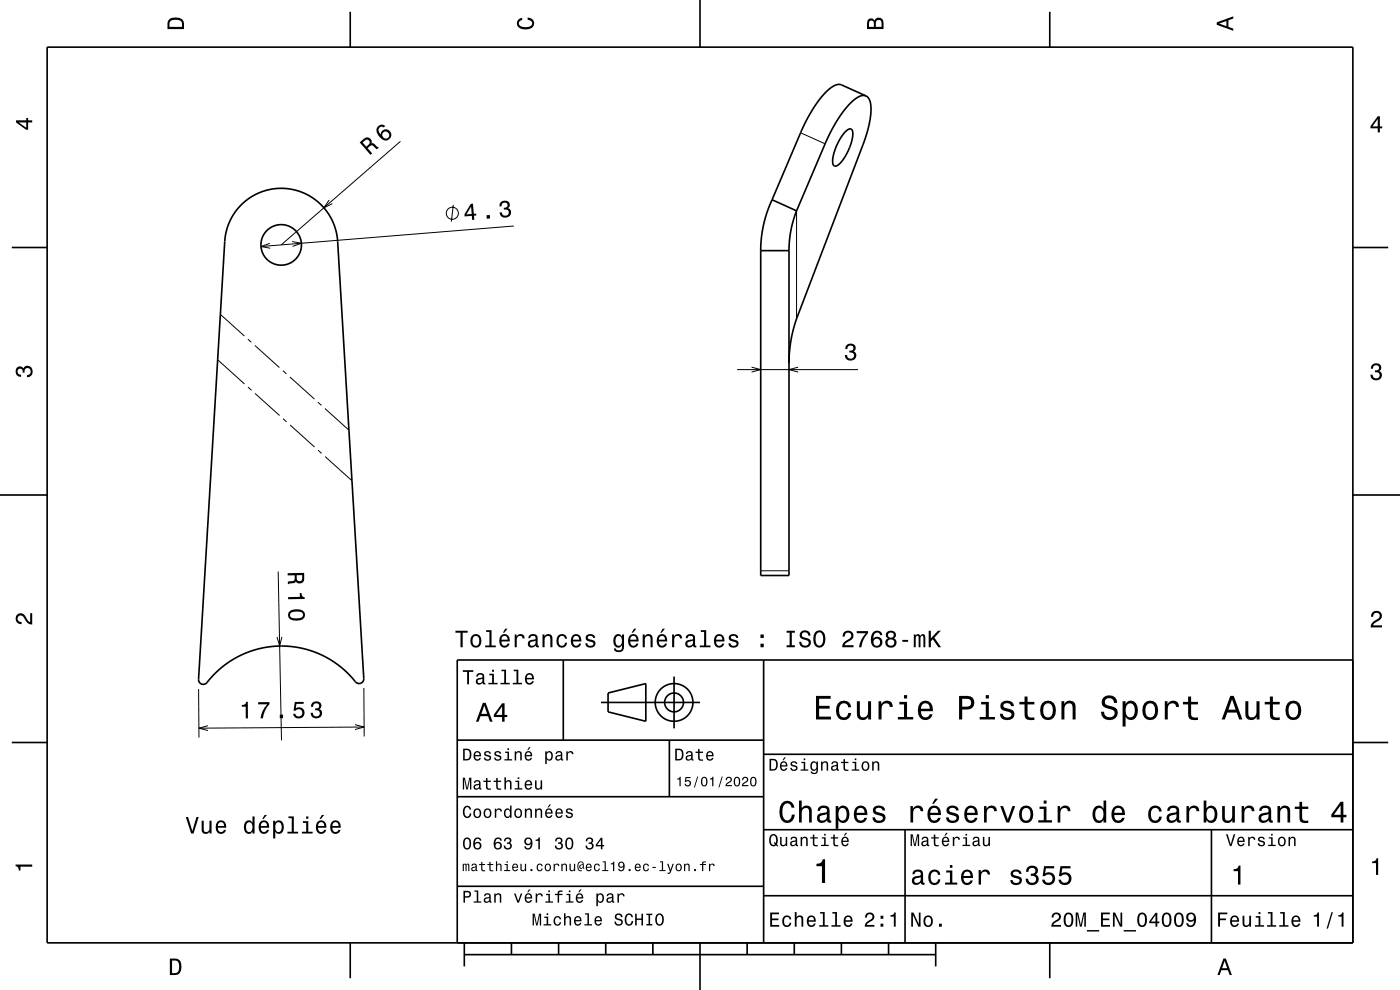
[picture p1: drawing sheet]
<svg xmlns="http://www.w3.org/2000/svg" width="297mm" height="210mm" viewBox="0 0 297 210" stroke-linecap="round" stroke-linejoin="round" font-family="sans-serif">
<g fill="none" stroke="#000" stroke-width=".21">
<path d="M85 30l-25.3 22M169.8 28.2l5.2 2.3M57.3 51.6l-1.9 .7 1.9 .4M62 51.2l1.9 .4-1.8 .7M69.8 42.4l-1.1 1.7 1.8-.9M96.2 43.5l-.4 3.5M109 47.9l-53.6 4.4M169 44.7v22.9M46.2 76.3l5.7 5.1M46.8 66.7l5 4.6M52.6 71.9l.7 .7M54.1 73.3l5.2 4.7"/>
<path d="M60 78.6l.8 .7M61.5 80l5.2 4.7M156.4 78.4h25.6M159.4 77.9l2 .5-2 .5M169.3 77.9l-1.9 .5 1.9 .5M52.6 82.1l.8 .7M54.1 83.5l5.2 4.6M60 88.8l.8 .7M61.5 90.1l5.2 4.7M67.4 85.3l.8 .7M67.5 95.5l.7 .7M68.9 86.7l5.1 4.5"/>
<path d="M69 96.8l5.7 5.2M59 121.2l.7 35.8M59.8 135.1l-.5 1.9-.5-1.9M161.4 121.1h6M42.1 146.2l.1 10.3M44.1 153.9l-1.9 .6 1.9 .5M75.3 153.7l1.9 .5-1.9 .6M77.2 145.9l.1 10.3M77.2 154.2l-35 .3"/>
<circle cx="96" cy="45.2" r="1.28"/>
</g>
<g fill="none" stroke="#000" stroke-width=".35">
<path d="M10 10h277v190h-277zM74.3 2.5v7.5M148.5 0v10M222.7 2.5v7.5M179.3 27.9l.3-.2a.73 .73 0 0 1 .9-.3 .73 .73 0 0 1 .4 .9l-.2 1.7-.7 1.8a5.9 5.9 0 0 1-2.8 3.4 .91 .91 0 0 1-.6-1.3l.2-1.1 .7-1.8 .9-1.8zM183.7 20.4l-5.6-2.5-.8 .1-.8 .5-1.8 1.5-1.9 2.6-2.1 3.6-6.9 16.2M183.7 20.4l.4 .3 .4 .6 .3 1.8-.3 2.4-.6 2.8-15.1 39.8-1 4.3-.4 4.7M183.7 20.4l-.6-.2-.7 .2-1.5 1-1.7 1.9-1.7 2.5-2.2 4.1-6.3 14.8M2.5 52.5h7.5M51 43.6a12 12 0 0 1 12.8-2.9 12 12 0 0 1 7.8 10.5l5.6 92.7a1.07 1.07 0 0 1-.9 1.1 1.07 1.07 0 0 1-1.2-.8l-1.6-1.6-1.7-1.5-1.8-1.2-2-1.1-1.9-.7-2.2-.6-1.9-.3-2.3-.2-2.2 .2-2 .3-2.2 .6-1.8 .7-2 1.1-1.7 1.1-1.7 1.4-1.6 1.6a1.71 1.71 0 0 1-1.8 1.1l-.5-.5-.1-.5 5.6-92.9a12 12 0 0 1 3.3-7.6zM161.4 53.2v68.9h6v-68.9M161.4 53.2h6"/>
<path d="M163.8 42.4l-1 2.5-.9 3-.4 2.6-.1 2.7M163.8 42.4l5.2 2.3M169 44.7l-1.2 4.1-.4 4.4M287 52.5h7.5M0 105h10M287 105h10M119.5 140v17M162 140v60M287 140h-190v60M2.5 157.5h7.5M97 157h65M127.5 149h21"/>
<path d="M129 147l8-2v8l-8-2zM142 157v12M143 143.5v11M287 157.5h7.5M97 169h65M162 176h125M162 160h125M192 176v24M257 176v24M97 188h65M162 190h125M74.3 200v7.5"/>
<path d="M98.5 202.5h100M98.5 200v5M108.5 200v2.5M118.5 200v2.5M128.5 200v2.5M138.5 200v2.5M148.5 200v10M158.5 200v2.5M168.5 200v2.5M178.5 200v2.5M188.5 200v2.5M198.5 200v5"/>
<path d="M222.7 200v7.5"/>
<circle cx="59.7" cy="52" r="4.3"/>
<circle cx="143" cy="149" r="2"/>
<circle cx="143" cy="149" r="4"/>
</g>
<g fill="#000">
<path d="M36 4a2.18 2.18 0 0 0-.5 2.2h3.5v-1.2a1.43 1.43 0 0 0-1.7-1.3zM36.3 4.4a2.15 2.15 0 0 1 2.2 .3l.1 1h-2.6v-1z" fill-rule="evenodd"/>
<path d="M109.9 4.2l.9-.4v.4a.7 .7 0 0 0-.7 .5 .7 .7 0 0 0 .3 .8 1.7 1.7 0 0 0 2.5-.5 .9 .9 0 0 0-1-.8v-.5a1.24 1.24 0 0 1 1.4 1.1 1.24 1.24 0 0 1-1 1.4 2.22 2.22 0 0 1-2.5-.7l-.2-.5z" fill-rule="evenodd"/>
<path d="M184.2 4.2l-.3 .7v1.3h3.5v-1.3a.98 .98 0 0 0-.7-1.1 .98 .98 0 0 0-1.2 .6 .84 .84 0 0 0-1.3-.2zM184.5 4.5a.54 .54 0 0 1 .6-.1 .54 .54 0 0 1 .3 .6v.7h-1zM185.9 4.4a.62 .62 0 0 1 .8-.1 .62 .62 0 0 1 .3 .6v.8h-1.2z" fill-rule="evenodd"/>
<path d="M258.1 4.7v.6l3.5 1.2v-.4l-1-.4v-1.4l1-.4v-.4zM258.6 5l1.6-.5v1z" fill-rule="evenodd"/>
<path d="M3.4 25.5v.5l2.1 1.5h.5v-1.5h.8v-.5h-.8v-.5h-.4v.5zM4 26h1.6v1.1z" fill-rule="evenodd"/>
<path d="M76.3 30.2l2.3 2.7 .4-.4-1-1.1a.85 .85 0 0 1 1.3-.4l.7 .7 .4-.4-1.2-.9h-.4a.97 .97 0 0 0-.4-1.1 .97 .97 0 0 0-1.2 .1zM76.9 30.2a1.08 1.08 0 0 1 1.2-.6 .6 .6 0 0 1 .3 .6 .6 .6 0 0 1-.3 .6l-.4 .3z" fill-rule="evenodd"/>
<path d="M80.3 26.7a1.58 1.58 0 0 0 .3 2.4 1.26 1.26 0 0 0 1.7 .6 1.26 1.26 0 0 0 .4-1.9 1.11 1.11 0 0 0-1.2-.3 1.11 1.11 0 0 0-.8 1 1.02 1.02 0 0 1-.2-1.5 .58 .58 0 0 1 .9 0l.3-.3a.99 .99 0 0 0-1.4 0zM81.1 28.7a.75 .75 0 0 1 1.5 0 .75 .75 0 0 1-1.5 0z" fill-rule="evenodd"/>
<path d="M292.3 24.7l-1.6 2.1v.4h1.6v.9h.4v-.9h.5v-.4h-.5v-2.1zM292.3 25.2v1.6h-1.1z" fill-rule="evenodd"/>
<path d="M99.9 43.2l-1.4 2.3 .1 .4 1.5-.1 .1 .9 .4-.1-.1-.8 .5-.1v-.4h-.5l-.2-2.1zM99.9 43.8l.2 1.6-1.1 .1zM103.2 45.7l.1 .7 .7-.1-.1-.7zM106.2 42.9l-.2 .9h.4a.62 .62 0 0 1 .3-.8 .62 .62 0 0 1 .8 .2 .62 .62 0 0 1-.2 .8l-.4 .1v.4a.72 .72 0 0 1 1 .3 .72 .72 0 0 1-.4 1 .72 .72 0 0 1-1-.4l-.1-.4-.4 .1a1.18 1.18 0 0 0 1.6 1 1.18 1.18 0 0 0 .4-1.8l-.2-.1a.9 .9 0 0 0 .3-1.2 .9 .9 0 0 0-1.1-.4z" fill-rule="evenodd"/>
<path d="M179.6 73.2a1.08 1.08 0 0 1 1.4-.2 1.08 1.08 0 0 1 .4 1.3l-.3 .2a1.06 1.06 0 0 1 .5 1.3 1.06 1.06 0 0 1-1.2 .7 1.1 1.1 0 0 1-1.2-1.2h.5a.71 .71 0 0 0 1 .8 .71 .71 0 0 0 .1-1.3h-.6v-.4a.61 .61 0 0 0 .8-.3 .61 .61 0 0 0-.2-.8 .61 .61 0 0 0-.9 .2l-.1 .5h-.5z" fill-rule="evenodd"/>
<path d="M291.1 77.4a1.08 1.08 0 0 1 1.4-.2 1.08 1.08 0 0 1 .4 1.2l-.3 .3a1.06 1.06 0 0 1 .5 1.3 1.06 1.06 0 0 1-1.2 .7 1.1 1.1 0 0 1-1.2-1.2h.5a.71 .71 0 0 0 1 .8 .71 .71 0 0 0 .1-1.3h-.6v-.4a.61 .61 0 0 0 .8-.3 .61 .61 0 0 0-.2-.8 .61 .61 0 0 0-.9 .2l-.1 .5h-.5z" fill-rule="evenodd"/>
<path d="M3.6 78a.86 .86 0 0 1 1.4 .2 1.06 1.06 0 0 1 1.2-.6 1.06 1.06 0 0 1 .7 1.2 1.1 1.1 0 0 1-1.2 1.2v-.4a.71 .71 0 0 0 .8-1 .71 .71 0 0 0-1.3-.1v.6h-.4a.61 .61 0 0 0-.3-.8 .61 .61 0 0 0-.8 .2 .61 .61 0 0 0 .2 .8l.6 .2v.4a1.15 1.15 0 0 1-1.2-.6 1.15 1.15 0 0 1 .3-1.3z" fill-rule="evenodd"/>
<path d="M3.6 130.4a1.22 1.22 0 0 1 2 .7l.4 .6 .4 .3v-1.9h.4v2.4a1.8 1.8 0 0 1-1.7-1.4 .71 .71 0 0 0-.9-.5 .71 .71 0 0 0-.5 .8 .71 .71 0 0 0 .9 .5v.5a1.18 1.18 0 0 1-1.2-.7 1.18 1.18 0 0 1 .2-1.3z" fill-rule="evenodd"/>
<path d="M61 121.6v.5l1.5-.1a.85 .85 0 0 1-.5 1.3l-.9 .1v.5l1.4-.3 .3-.3a.97 .97 0 0 0 1.1 .4 .97 .97 0 0 0 .6-1v-1.2zM62.9 122h1.2a1.1 1.1 0 0 1-.3 1.2 .61 .61 0 0 1-.6 0 .61 .61 0 0 1-.3-.6z" fill-rule="evenodd"/>
<path d="M61.1 126.7v.4l3.6-.1v-.3a.77 .77 0 0 1-.7-.9h-.4v.8zM61.5 129.6a1.13 1.13 0 0 0-.4 1.2 1.13 1.13 0 0 0 1 .8 2.31 2.31 0 0 0 2.5-.7 1.14 1.14 0 0 0-.9-1.6h-1.6zM61.6 130.1a2.38 2.38 0 0 1 2.6 0v.7a2.37 2.37 0 0 1-2.6 0z" fill-rule="evenodd"/>
<path d="M96.6 133.8v.4h1.1v3.1h.5v-3.1h1v-.4zM100.1 134.9a1.52 1.52 0 0 0 .9 2.5 1.48 1.48 0 0 0 1.1-1.5 1.48 1.48 0 0 0-1.1-1.4l-.5 .1zM100.4 135.2a.67 .67 0 0 1 .7-.3 .67 .67 0 0 1 .5 .6 1.11 1.11 0 0 1-.6 1.5 1.17 1.17 0 0 1-.6-1.8zM103.1 133.7v.3h.7v2.9h-.9v.4h2.3v-.4h-.9v-3.2zM107.2 133.4l-.5 .8h.3l.7-.8zM106.2 134.9a1.54 1.54 0 0 0 .8 2.5 1.06 1.06 0 0 0 1.1-.9h-.4l-.3 .4-.3 .1a.76 .76 0 0 1-.7-.9h1.7a1.17 1.17 0 0 0-.4-1.4 1.17 1.17 0 0 0-1.5 .2zM106.6 135.1a.66 .66 0 0 1 .8-.1 .66 .66 0 0 1 .3 .7h-1.3zM109.2 134.6v2.7h.4v-1.6a.66 .66 0 0 1 .4-.7 .66 .66 0 0 1 .8 .2l.1 .2h.4a.89 .89 0 0 0-.7-.9 .89 .89 0 0 0-1 .5v-.4zM112.3 134.7l-.2 .7h.4a.55 .55 0 0 1 .7-.6 .55 .55 0 0 1 .3 .8l-.2 .1a1 1 0 0 0-1 .2 1 1 0 0 0-.3 1 .94 .94 0 0 0 1.7 0l.1 .3 .5 .1v-.3l-.2-.1v-.2v-1.4a1.02 1.02 0 0 0-.7-.8 1.02 1.02 0 0 0-1.1 .2zM112.5 136.2l1.1-.3a.77 .77 0 0 1-.2 .9 .77 .77 0 0 1-.9 .1l-.1-.4zM115.1 134.6v2.7h.4v-1.6a.63 .63 0 0 1 .6-.8 .63 .63 0 0 1 .7 .7v1.7h.4v-1.8a.89 .89 0 0 0-.6-1 .89 .89 0 0 0-1.1 .5v-.4zM118.4 134.9a1.53 1.53 0 0 0 .8 2.5 1.06 1.06 0 0 0 1.1-1.1h-.4a.67 .67 0 0 1-.7 .7 .67 .67 0 0 1-.7-.6 1.11 1.11 0 0 1 .7-1.5 .59 .59 0 0 1 .7 .6h.4a1.09 1.09 0 0 0-.8-1 1.09 1.09 0 0 0-1.1 .4zM121.4 134.9a1.54 1.54 0 0 0 .8 2.5 1.06 1.06 0 0 0 1.1-.9h-.5l-.2 .4-.4 .1a.76 .76 0 0 1-.6-.9h1.7a1.17 1.17 0 0 0-.5-1.4 1.17 1.17 0 0 0-1.4 .2zM121.7 135.1a.66 .66 0 0 1 .8-.1 .66 .66 0 0 1 .4 .7h-1.3zM124.5 134.7a.75 .75 0 0 0-.2 .9 .75 .75 0 0 0 .7 .4l.9 .4a.63 .63 0 0 1-.6 .6 .63 .63 0 0 1-.7-.5h-.4a1.07 1.07 0 0 0 1.2 .9 1.07 1.07 0 0 0 .9-1.2l-.4-.4-1.1-.3a.54 .54 0 0 1 .4-.7 .54 .54 0 0 1 .6 .5h.5a1.03 1.03 0 0 0-.7-.9 1.03 1.03 0 0 0-1.1 .3zM130.4 134.9a1.57 1.57 0 0 0 .8 2.5l.4-.1 .4-.4a.73 .73 0 0 1-.4 1 .73 .73 0 0 1-.9-.4h-.5a1.1 1.1 0 0 0 1.3 .9 1.1 1.1 0 0 0 .9-1.2v-2.6h-.4v.4l-.4-.4a.89 .89 0 0 0-1.2 .3zM130.7 135.2a.63 .63 0 0 1 .7-.3 .63 .63 0 0 1 .5 .6 1.11 1.11 0 0 1-.7 1.5 1.2 1.2 0 0 1-.5-1.8zM134.5 133.4l-.5 .8h.3l.7-.8zM133.5 134.9a1.54 1.54 0 0 0 .8 2.5 1.06 1.06 0 0 0 1.1-.9h-.4l-.2 .4-.4 .1a.76 .76 0 0 1-.7-.9h1.8a1.16 1.16 0 0 0-.5-1.4 1.16 1.16 0 0 0-1.5 .2zM133.9 135.1a.66 .66 0 0 1 .8-.1 .66 .66 0 0 1 .3 .7h-1.3zM136.3 134.6v2.7h.5v-1.6a.63 .63 0 0 1 .5-.8 .63 .63 0 0 1 .7 .7v1.7h.4v-1.8a.89 .89 0 0 0-.6-1 .89 .89 0 0 0-1 .5v-.4zM140.6 133.4l-.5 .8h.3l.7-.8zM139.6 134.9a1.54 1.54 0 0 0 .8 2.5 1.06 1.06 0 0 0 1.1-.9h-.4l-.3 .4-.3 .1a.76 .76 0 0 1-.7-.9h1.7a1.17 1.17 0 0 0-.4-1.4 1.17 1.17 0 0 0-1.5 .2zM140 135.1a.66 .66 0 0 1 .8-.1 .66 .66 0 0 1 .3 .7h-1.3zM142.6 134.6v2.7h.4v-1.6a.66 .66 0 0 1 .4-.7 .66 .66 0 0 1 .8 .2l.1 .2h.4a.89 .89 0 0 0-.7-.9 .89 .89 0 0 0-1 .5v-.4zM145.7 134.7l-.2 .7h.4a.55 .55 0 0 1 .6-.6 .55 .55 0 0 1 .4 .8l-.2 .1a1 1 0 0 0-1 .2 1 1 0 0 0-.3 1 .93 .93 0 0 0 1.7 0l.1 .3 .5 .1v-.3l-.2-.1v-1.6a1.02 1.02 0 0 0-.7-.8 1.02 1.02 0 0 0-1.1 .2zM145.9 136.2l1.1-.3a.77 .77 0 0 1-.2 .9 .77 .77 0 0 1-.9 .1zM148.7 133.7v.3h.7v2.9h-.9v.4h2.2v-.4h-.9v-3.2zM151.8 134.9a1.54 1.54 0 0 0 .8 2.5 1.06 1.06 0 0 0 1-.9h-.4l-.2 .4-.4 .1a.76 .76 0 0 1-.7-.9h1.8a1.16 1.16 0 0 0-.5-1.4 1.16 1.16 0 0 0-1.4 .2zM152.1 135.1a.66 .66 0 0 1 .8-.1 .66 .66 0 0 1 .3 .7h-1.3zM154.8 134.7a.75 .75 0 0 0-.2 .9 .75 .75 0 0 0 .7 .4l.9 .4a.63 .63 0 0 1-.6 .6 .63 .63 0 0 1-.6-.5h-.5a1.07 1.07 0 0 0 1.2 .9 1.07 1.07 0 0 0 .9-1.2l-.4-.4-1.1-.3a.54 .54 0 0 1 .5-.7 .54 .54 0 0 1 .6 .5h.4a1.03 1.03 0 0 0-.7-.9 1.03 1.03 0 0 0-1.1 .3zM161.3 136.5v.8h.7v-.8zM161.3 134.6v.7h.7v-.7zM166.9 133.8v.4h.6v2.7h-.6v.4h1.7v-.4h-.6v-2.7h.6v-.4zM169.9 134a.96 .96 0 0 0-.2 1.1 .96 .96 0 0 0 .9 .6 .77 .77 0 0 1 .9 .9 .84 .84 0 0 1-.9 .3 .84 .84 0 0 1-.6-.8h-.5a1.21 1.21 0 0 0 1.5 1.3 1.21 1.21 0 0 0 .8-1.8l-.9-.3a.71 .71 0 0 1-.8-.6 .7 .7 0 0 1 .8-.6 .7 .7 0 0 1 .6 .7h.4a1.16 1.16 0 0 0-.7-1.1 1.16 1.16 0 0 0-1.3 .3zM172.9 134.2a2.54 2.54 0 0 0 .4 3.1 1.21 1.21 0 0 0 1.7-1 1.93 1.93 0 0 0-.9-2.6l-.8 .1zM173.5 134.2l.3-.1a1.7 1.7 0 0 1 .3 2.8l-.3 .1a1.13 1.13 0 0 1-.8-1.5l.1-.6zM179.1 134.1l-.4 .9h.5a.71 .71 0 0 1 .5-.8 .71 .71 0 0 1 .9 .5 .71 .71 0 0 1-.5 .9 1.79 1.79 0 0 0-1.4 1.7h2.4v-.4h-1.9a2.22 2.22 0 0 1 1.4-1.2 1.13 1.13 0 0 0 .1-1.7 1.13 1.13 0 0 0-1.6 .1zM181.7 133.9v.4h2a5.2 5.2 0 0 0-1.5 3h.5a5.2 5.2 0 0 1 1.4-3v-.4zM185.3 134.1a2.39 2.39 0 0 0 .2 3.2 1.16 1.16 0 0 0 1.5-.3 1.16 1.16 0 0 0-.2-1.6 1.16 1.16 0 0 0-1.6 0 1.03 1.03 0 0 1 .9-1.2 .58 .58 0 0 1 .6 .5h.5a1.11 1.11 0 0 0-.8-.9 1.11 1.11 0 0 0-1.1 .3zM185.2 136.2a.75 .75 0 0 1 1.5 0 .75 .75 0 0 1-1.5 0zM188.2 134a.83 .83 0 0 0 .2 1.4 1.11 1.11 0 0 0-.5 1.6 1.11 1.11 0 0 0 1.6 .3 1.03 1.03 0 0 0 .7-.9 1.03 1.03 0 0 0-.6-1 .89 .89 0 0 0 .4-1.1 .89 .89 0 0 0-1-.5zM188.3 136.3a.71 .71 0 0 1 1.4 0 .71 .71 0 0 1-1.4 0zM188.4 134.7a.6 .6 0 0 1 1.2 0 .6 .6 0 0 1-1.2 0zM191.4 135.7v.4h1.2v-.4zM193.9 134.6v2.7h.4v-1.8l.2-.6h.3l.1 .3v2.1h.4v-2.1l.3-.3 .2 .1 .1 .4v1.9h.4v-1.9a.69 .69 0 0 0-.5-.9l-.6 .4-.2-.3-.3-.1-.5 .4v-.3zM197 133.8v3.5h.5v-1.3l.4-.4 1.2 1.7h.5l-1.4-2 1.4-1.5h-.6l-1.5 1.6v-1.6z" fill-rule="evenodd"/>
<path d="M291.2 129.9a1.18 1.18 0 0 1 1.9 .3 1.18 1.18 0 0 1-1 1.7l-.5 .3-.3 .5h1.9v.4h-2.4a1.8 1.8 0 0 1 1.4-1.8 .71 .71 0 0 0 .5-.8 .71 .71 0 0 0-.9-.5 .71 .71 0 0 0-.5 .8h-.4z" fill-rule="evenodd"/>
<path d="M51.3 149.6v.3h.8v2.5h.5v-3.5h-.4a.77 .77 0 0 1-.9 .7zM54.8 149v.4h1.9a5.2 5.2 0 0 0-1.4 3h.5a5.3 5.3 0 0 1 1.4-3v-.5zM59.4 151.6v.7h.7l-.1-.7zM62.5 148.9l-.2 1.9h.4a.79 .79 0 0 1 1.1-.2 .79 .79 0 0 1 .1 1.1 .79 .79 0 0 1-1.2 0v-.3h-.5a1.21 1.21 0 0 0 1.5 1.1 1.21 1.21 0 0 0 .8-1.7 1.21 1.21 0 0 0-1.8-.5l.2-1h1.5v-.4zM66.3 149.1l-.3 .8h.4a.62 .62 0 0 1 .3-.7 .62 .62 0 0 1 .8 .2 .62 .62 0 0 1-.2 .8l-.4 .1v.4a.72 .72 0 0 1 .9 .4 .72 .72 0 0 1-.5 .9 .72 .72 0 0 1-.9-.5v-.3h-.5a1.18 1.18 0 0 0 1.5 1.2 1.18 1.18 0 0 0 .6-1.9l-.2-.1a.9 .9 0 0 0 .3-1.1 .9 .9 0 0 0-1-.5z" fill-rule="evenodd"/>
<path d="M98.2 158.8v2.5h.9a1.37 1.37 0 0 0 .7-2.2 1.56 1.56 0 0 0-1.6-.3zM98.6 159.1a.98 .98 0 0 1 1.1 .7 .98 .98 0 0 1-.6 1.2h-.5zM100.7 159.6a1.04 1.04 0 0 0-.2 1.2 1.04 1.04 0 0 0 1 .5l.5-.5h-.3l-.4 .3a.54 .54 0 0 1-.5-.7h1.3a.83 .83 0 0 0-.4-.9 .83 .83 0 0 0-1 .1zM100.9 159.7l.2-.1a.47 .47 0 0 1 .5 .1 .47 .47 0 0 1 .1 .5h-.9zM102.9 159.5l-.2 .1a.69 .69 0 0 0 .9 .9l.2 .1a.43 .43 0 0 1-.4 .5 .43 .43 0 0 1-.4-.4h-.3a.74 .74 0 0 0 .9 .7 .74 .74 0 0 0 .5-1l-1-.4a.38 .38 0 0 1 .3-.5 .38 .38 0 0 1 .4 .4h.3a.78 .78 0 0 0-1.2-.4zM105.1 159.5l-.2 .1a.69 .69 0 0 0 .9 .9l.2 .1a.43 .43 0 0 1-.4 .5 .43 .43 0 0 1-.5-.4h-.3a.74 .74 0 0 0 .9 .7 .74 .74 0 0 0 .5-1l-.9-.4a.38 .38 0 0 1 .3-.5 .38 .38 0 0 1 .4 .4h.3a.77 .77 0 0 0-1.2-.4zM107.2 159.4v.3h.5v1.3h-.7v.3h1.6v-.3h-.6v-1.6zM107.7 158.7v.4h.3v-.4zM109.2 159.4v1.9h.3v-1.1a.45 .45 0 0 1 .4-.6 .45 .45 0 0 1 .5 .5v1.2h.3v-1.3a.63 .63 0 0 0-.5-.7 .63 .63 0 0 0-.7 .4v-.3zM112.2 158.5l-.4 .6h.3l.5-.6zM111.5 159.6a1.04 1.04 0 0 0-.2 1.2 1.04 1.04 0 0 0 1.1 .5l.5-.5h-.3l-.5 .3a.54 .54 0 0 1-.5-.7h1.3a.83 .83 0 0 0-.4-.9 .83 .83 0 0 0-1 .1zM111.8 159.7l.1-.1a.48 .48 0 0 1 .5 .1 .48 .48 0 0 1 .2 .5h-1zM115.7 159.4v2.7h.3v-1.1a.66 .66 0 0 0 .7 .4 .66 .66 0 0 0 .5-.6 .91 .91 0 0 0 0-1.1 .91 .91 0 0 0-1-.3l-.2 .3v-.3zM116.1 159.8a.45 .45 0 0 1 .5-.2 .45 .45 0 0 1 .3 .4 .65 .65 0 0 1 .1 .8 .65 .65 0 0 1-.7 .2 .98 .98 0 0 1-.2-1.2zM118.1 159.5l-.2 .4h.3a.39 .39 0 0 1 .4-.3 .39 .39 0 0 1 .3 .5h-.1a.65 .65 0 0 0-1 .4 .65 .65 0 0 0 .6 .9l.6-.3 .1 .2h.4v-.2l-.2-.1v-1.1a.72 .72 0 0 0-.5-.6 .72 .72 0 0 0-.7 .2zM118.2 160.6l.8-.3a.55 .55 0 0 1-.2 .7 .55 .55 0 0 1-.6 0zM120.1 159.4v1.9h.4v-1.1a.47 .47 0 0 1 .2-.6 .47 .47 0 0 1 .6 .2v.2h.4a.64 .64 0 0 0-.5-.7 .64 .64 0 0 0-.8 .4v-.3z" fill-rule="evenodd"/>
<path d="M98.2 142.2v.3h.9v2.7h.4v-2.7h.9v-.3zM101.3 143l-.3 .5h.4a.47 .47 0 0 1 .5-.4 .47 .47 0 0 1 .4 .6l-.2 .1a.84 .84 0 0 0-1 .2 .84 .84 0 0 0 0 1.1 .9 .9 0 0 0 1.3-.2l.1 .2 .5 .1v-.3l-.3-.1v-1.3a.87 .87 0 0 0-1.4-.5zM101.4 144.3l.9-.3a.66 .66 0 0 1-.1 .7 .66 .66 0 0 1-.8 .1zM103.8 142.9v.3h.6v1.6h-.8v.4h2v-.4h-.8v-1.9zM104.4 142.1v.4h.4v-.4zM106.4 142.1v.3h.6v2.4h-.8v.4h1.9v-.4h-.7v-2.7zM109 142.1v.3h.6v2.4h-.8v.4h1.9v-.4h-.7v-2.7zM111.6 143.1a1.32 1.32 0 0 0 .7 2.1 .9 .9 0 0 0 .9-.7h-.3l-.2 .3-.4 .1a.65 .65 0 0 1-.6-.8h1.6a1 1 0 0 0-.4-1.2 1 1 0 0 0-1.3 .2zM111.9 143.3a.57 .57 0 0 1 .7-.1 .57 .57 0 0 1 .3 .6h-1.2z" fill-rule="evenodd"/>
<path d="M102.4 149.1l-1.4 4h.5l.4-1.2h1.6l.4 1.2h.6l-1.5-4zM102.7 149.7l.7 1.7h-1.3zM106.5 149.2l-1.7 2.4v.5h1.7v1h.5v-1h.6v-.5h-.6v-2.4zM106.5 149.9v1.7h-1.3z" fill-rule="evenodd"/>
<path d="M143.2 158.8v2.5h.9a1.37 1.37 0 0 0 .7-2.2 1.56 1.56 0 0 0-1.6-.3zM143.6 159.1a.98 .98 0 0 1 1.1 .7 .98 .98 0 0 1-.6 1.2h-.5zM145.7 159.5l-.2 .4h.3a.39 .39 0 0 1 .5-.3 .39 .39 0 0 1 .3 .5h-.2a.65 .65 0 0 0-.9 .4 .65 .65 0 0 0 .5 .9l.7-.3v.2h.4v-.2l-.1-.1-.1-1.1a.73 .73 0 0 0-.4-.6 .73 .73 0 0 0-.8 .2zM145.8 160.6l.8-.3a.55 .55 0 0 1-.1 .7 .55 .55 0 0 1-.7 0zM148.1 158.9v.5h-.5v.3h.5v1.3a.75 .75 0 0 0 1 .4v-.3a.48 .48 0 0 1-.7-.3v-1.1h.7v-.3h-.7v-.5zM150 159.6a1.04 1.04 0 0 0-.2 1.2 1.04 1.04 0 0 0 1.1 .5l.5-.5h-.4l-.4 .3a.54 .54 0 0 1-.5-.7h1.3a.83 .83 0 0 0-.4-.9 .83 .83 0 0 0-1 .1zM150.3 159.7l.1-.1a.48 .48 0 0 1 .5 .1 .48 .48 0 0 1 .2 .5h-1z" fill-rule="evenodd"/>
<path d="M173.1 147.6v5h3.2v-.6h-2.5v-1.7h2.2v-.6h-2.2v-1.5h2.4v-.6zM177.8 149.2a2.59 2.59 0 0 0 .5 3.4 1.58 1.58 0 0 0 2.3-1.4h-.6a.95 .95 0 0 1-.9 1 .95 .95 0 0 1-1-.9 1.59 1.59 0 0 1 .9-2.1 .85 .85 0 0 1 .9 .8h.7a1.56 1.56 0 0 0-1.1-1.3 1.56 1.56 0 0 0-1.7 .5zM181.8 148.8v2.5a1.27 1.27 0 0 0 .9 1.4 1.27 1.27 0 0 0 1.5-.7v.6h.6v-3.8h-.6v2.2a.92 .92 0 0 1-.6 1.1 .92 .92 0 0 1-1.2-.4v-2.9zM186.4 148.8v3.8h.6v-2.2a.95 .95 0 0 1 .5-1.1 .95 .95 0 0 1 1.2 .3l.1 .4h.6a1.28 1.28 0 0 0-1-1.4 1.28 1.28 0 0 0-1.4 .8v-.6zM190.8 148.9v.5h1v2.7h-1.3v.5h3.2v-.5h-1.3v-3.2zM191.8 147.4v.8h.6v-.8zM195.1 149.2a2.62 2.62 0 0 0 .5 3.4 1.57 1.57 0 0 0 2.2-1.1h-.6l-.3 .5-.5 .2a1.08 1.08 0 0 1-1-1.3h2.5a1.66 1.66 0 0 0-.7-2 1.66 1.66 0 0 0-2.1 .3zM195.6 149.5a.94 .94 0 0 1 1.2-.2 .94 .94 0 0 1 .5 1h-1.9zM203.5 147.6v5h.6v-2.1h.8a1.47 1.47 0 0 0 1.8-1.2 1.47 1.47 0 0 0-1.5-1.7zM204.1 148.2a1.6 1.6 0 0 1 1.8 .5 .86 .86 0 0 1 0 .9 .86 .86 0 0 1-.9 .3h-.9zM208.1 148.9v.5h1v2.7h-1.3v.5h3.3v-.5h-1.3v-3.2zM209.1 147.4v.8h.7v-.8zM212.6 148.9a1.08 1.08 0 0 0-.3 1.2 1.08 1.08 0 0 0 1 .7l1.1 .4a.57 .57 0 0 1 .2 .6 .57 .57 0 0 1-.5 .4 .96 .96 0 0 1-1.4-.8h-.6a1.6 1.6 0 0 0 1.3 1.4 1.6 1.6 0 0 0 1.7-.8 1.13 1.13 0 0 0-1-1.6l-1.1-.3-.2-.4a.87 .87 0 0 1 .9-.5 .87 .87 0 0 1 .8 .6h.6a1.41 1.41 0 0 0-2.1-1.1zM217.4 147.8v1.1h-1.1v.5h1.1v2.6l.2 .4 .4 .3h1.4v-.5a.97 .97 0 0 1-1.4-.5v-2.3h1.4v-.5h-1.4v-1.1zM221.1 149.2a2.56 2.56 0 0 0 .5 3.4 1.72 1.72 0 0 0 1.8-.2 1.72 1.72 0 0 0 .6-1.7 1.7 1.7 0 0 0-.9-1.9 1.7 1.7 0 0 0-2 .4zM221.6 149.6a.96 .96 0 0 1 1-.4 .96 .96 0 0 1 .7 .8 1.59 1.59 0 0 1-1 2.2 1.19 1.19 0 0 1-1-1.5zM225.2 148.8v3.8h.6v-2.2a.97 .97 0 0 1 .5-1.1 .97 .97 0 0 1 1.1 .2l.1 .7v2.4h.7v-2.5a1.27 1.27 0 0 0-.9-1.4 1.27 1.27 0 0 0-1.5 .6v-.5zM234.1 147.9a1.38 1.38 0 0 0-.3 1.5 1.38 1.38 0 0 0 1.3 .9 1.25 1.25 0 0 1 1.4 .9 1.15 1.15 0 0 1-1.3 .9 1.15 1.15 0 0 1-1-1.1h-.7a1.8 1.8 0 0 0 1.7 1.8 1.8 1.8 0 0 0 1.9-1.6 1.46 1.46 0 0 0-1.5-1.4l-.6-.2a.83 .83 0 0 1-.5-1.1 .83 .83 0 0 1 1.2-.3l.5 .5 .1 .4h.7a1.67 1.67 0 0 0-1-1.6 1.67 1.67 0 0 0-1.9 .4zM238.2 148.8v5.3h.6v-2.1a1.32 1.32 0 0 0 1.4 .7 1.32 1.32 0 0 0 1.1-1.1 2.43 2.43 0 0 0-.8-2.8 1.21 1.21 0 0 0-1.7 .5v-.5zM239.1 149.6a.9 .9 0 0 1 .9-.4 .9 .9 0 0 1 .7 .8 1.61 1.61 0 0 1-.9 2.2 1.18 1.18 0 0 1-1-1.5zM242.8 149.2a2.56 2.56 0 0 0 .5 3.4 1.72 1.72 0 0 0 1.8-.2 1.72 1.72 0 0 0 .6-1.7 1.7 1.7 0 0 0-.9-1.9 1.7 1.7 0 0 0-2 .4zM243.3 149.6a.96 .96 0 0 1 1-.4 .96 .96 0 0 1 .7 .8 1.59 1.59 0 0 1-1 2.2 1.19 1.19 0 0 1-1-1.5zM247.1 148.8v3.8h.6v-2.2a.95 .95 0 0 1 .5-1.1 .95 .95 0 0 1 1.2 .3l.1 .4h.6a1.28 1.28 0 0 0-1-1.4 1.28 1.28 0 0 0-1.4 .8v-.6zM252 147.8v1.1h-1v.5h1l.1 2.6 .2 .4 .4 .3h1.4v-.5a.97 .97 0 0 1-1.4-.5v-2.3h1.4v-.5h-1.4v-1.1zM261 147.6l-1.8 5h.6l.6-1.4h2l.5 1.4h.7l-1.9-5zM261.4 148.3l.7 2.2h-1.5zM264.2 148.8v2.5a1.27 1.27 0 0 0 .9 1.4 1.27 1.27 0 0 0 1.5-.7v.6h.6v-3.8h-.6v2.2a.92 .92 0 0 1-.6 1.1 .92 .92 0 0 1-1.1-.4l-.1-2.9zM269.4 147.8v1.1h-1.1v.5h1.1v2.6l.2 .4 .4 .3 .7 .1 .8-.1v-.5a.97 .97 0 0 1-1.4-.5l-.1-2.3h1.5v-.5h-1.5v-1.1zM273.1 149.2a2.56 2.56 0 0 0 .6 3.4 1.72 1.72 0 0 0 1.8-.2 1.72 1.72 0 0 0 .6-1.7 1.7 1.7 0 0 0-.9-1.9 1.7 1.7 0 0 0-2.1 .4zM273.6 149.6a.96 .96 0 0 1 1-.4 .96 .96 0 0 1 .7 .8 1.59 1.59 0 0 1-.9 2.2 1.19 1.19 0 0 1-1.1-1.5z" fill-rule="evenodd"/>
<path d="M39.4 173.3l1.1 3.5h.6l1.1-3.5h-.5l-.9 3-.9-3zM42.8 174.1v1.8a.89 .89 0 0 0 .6 1 .89 .89 0 0 0 1.1-.5v.4h.4v-2.7h-.5v1.6a.64 .64 0 0 1-.3 .7 .64 .64 0 0 1-.9-.3v-2zM46.1 174.4a1.54 1.54 0 0 0 .8 2.5 1.05 1.05 0 0 0 1-.9h-.4l-.2 .4-.4 .1a.75 .75 0 0 1-.7-.9h1.8a1.16 1.16 0 0 0-.5-1.4 1.16 1.16 0 0 0-1.4 .2zM46.4 174.6a.66 .66 0 0 1 .8-.1 .66 .66 0 0 1 .3 .7h-1.3zM52 174.4a1.57 1.57 0 0 0 .8 2.5l.4-.1 .4-.4v.4h.4v-3.6h-.4v1.3a.89 .89 0 0 0-1.6-.1zM52.4 174.7a.62 .62 0 0 1 .7-.3 .62 .62 0 0 1 .4 .6 1.11 1.11 0 0 1-.6 1.5 1.19 1.19 0 0 1-.5-1.8zM56.1 172.9l-.5 .8h.3l.7-.8zM55.2 174.4a1.54 1.54 0 0 0 .8 2.5 1.06 1.06 0 0 0 1.1-.9h-.5l-.2 .4-.4 .1a.75 .75 0 0 1-.7-.9h1.8a1.16 1.16 0 0 0-.5-1.4 1.16 1.16 0 0 0-1.4 .2zM55.5 174.6a.66 .66 0 0 1 .8-.1 .66 .66 0 0 1 .3 .7h-1.3zM57.9 174.1v3.8h.5v-1.5a.93 .93 0 0 0 1 .5 .93 .93 0 0 0 .7-.8 1.51 1.51 0 0 0-.9-2.1l-.5 .1-.3 .4v-.4zM58.6 174.7a.63 .63 0 0 1 .7-.3 .63 .63 0 0 1 .4 .6 1.13 1.13 0 0 1-.6 1.5 1.18 1.18 0 0 1-.5-1.8zM61.2 173.2v.4h.7v2.8h-.9v.4h2.2v-.4h-.9v-3.2zM64.3 174.2v.4h.7v1.8h-.9v.4h2.2v-.4h-.9v-2.2zM64.9 173.2v.5h.5v-.5zM68.3 172.9l-.5 .8h.3l.7-.8zM67.3 174.4a1.54 1.54 0 0 0 .8 2.5 1.06 1.06 0 0 0 1.1-.9h-.4l-.3 .4-.3 .1a.76 .76 0 0 1-.7-.9h1.7a1.17 1.17 0 0 0-.4-1.4 1.17 1.17 0 0 0-1.5 .2zM67.7 174.6a.66 .66 0 0 1 .8-.1 .66 .66 0 0 1 .3 .7h-1.3zM70.4 174.4a1.54 1.54 0 0 0 .7 2.5 1.06 1.06 0 0 0 1.1-.9h-.4l-.2 .4-.4 .1a.75 .75 0 0 1-.7-.9h1.8a1.16 1.16 0 0 0-.5-1.4 1.16 1.16 0 0 0-1.4 .2zM70.7 174.6a.66 .66 0 0 1 .8-.1 .66 .66 0 0 1 .3 .7h-1.3z" fill-rule="evenodd"/>
<path d="M98.2 165v2.5h.3v-2.3l.4 2.3h.3l.5-2.3v2.3h.3v-2.5h-.5l-.4 2.2-.5-2.2zM100.7 165.6l-.2 .5h.3a.39 .39 0 0 1 .5-.4 .39 .39 0 0 1 .3 .6h-.2a.65 .65 0 0 0-.9 .4 .65 .65 0 0 0 .5 .8l.7-.3v.2l.4 .1v-.3h-.1l-.1-1.1a.73 .73 0 0 0-.4-.6 .73 .73 0 0 0-.8 .1zM100.8 166.7l.8-.2a.55 .55 0 0 1-.1 .6 .55 .55 0 0 1-.7 .1zM103.1 165v.6h-.5v.3h.5v1.3a.74 .74 0 0 0 1 .3v-.3a.49 .49 0 0 1-.7-.2v-1.1h.7v-.3h-.7v-.6zM105.3 165v.6h-.6v.3h.6v1.3a.75 .75 0 0 0 1 .3v-.3a.48 .48 0 0 1-.7-.2v-1.1h.7v-.3h-.7v-.6zM107 164.9v2.6h.3v-1.1a.45 .45 0 0 1 .4-.7 .45 .45 0 0 1 .5 .6v1.2h.3v-1.3a.63 .63 0 0 0-.4-.7 .63 .63 0 0 0-.8 .3v-.9zM109.3 165.6v.3h.5v1.3h-.6v.3h1.6v-.3h-.6v-1.6zM109.8 164.9v.3h.4v-.3zM111.5 165.7a1.04 1.04 0 0 0-.2 1.2 1.04 1.04 0 0 0 1.1 .6l.5-.6h-.3l-.5 .4a.54 .54 0 0 1-.5-.7h1.3a.83 .83 0 0 0-.4-1 .83 .83 0 0 0-1 .1zM111.8 165.9l.1-.1a.48 .48 0 0 1 .5 .1 .48 .48 0 0 1 .2 .4h-1zM113.5 165.5v1.3a.64 .64 0 0 0 .4 .7 .64 .64 0 0 0 .8-.3v.3h.3v-2h-.3v1.2a.46 .46 0 0 1-.3 .5 .46 .46 0 0 1-.6-.2v-1.5z" fill-rule="evenodd"/>
<path d="M98.4 178a1.44 1.44 0 0 0 .7 2.2 1.45 1.45 0 0 0 .6-2.2 .79 .79 0 0 0-1.3 0zM98.8 178h.5a1.69 1.69 0 0 1 0 1.9h-.5a1.71 1.71 0 0 1 0-1.9zM100.8 177.8a1.72 1.72 0 0 0 .1 2.3 .83 .83 0 0 0 1.1-.2 .83 .83 0 0 0-.1-1.1 .83 .83 0 0 0-1.2 0 .74 .74 0 0 1 .6-.9l.3 .1 .2 .3h.3a.8 .8 0 0 0-.5-.6 .8 .8 0 0 0-.8 .1zM100.7 179.4a.55 .55 0 0 1 1.1 0 .55 .55 0 0 1-1.1 0zM105.1 177.8a1.72 1.72 0 0 0 .1 2.3 .83 .83 0 0 0 1.1-.2 .83 .83 0 0 0-.1-1.1 .83 .83 0 0 0-1.1 0 .74 .74 0 0 1 .6-.9l.3 .1 .1 .3h.4a.8 .8 0 0 0-.6-.6 .8 .8 0 0 0-.8 .1zM105.1 179.4a.53 .53 0 0 1 1 0 .53 .53 0 0 1-1 0zM107.1 177.8l-.2 .7h.3a.44 .44 0 0 1 .3-.6 .44 .44 0 0 1 .5 .2 .44 .44 0 0 1-.1 .6h-.4v.3a.51 .51 0 0 1 .7 .3 .51 .51 0 0 1-.3 .7 .51 .51 0 0 1-.7-.4v-.2h-.4a.84 .84 0 0 0 1.1 .8 .84 .84 0 0 0 .5-1.3l-.2-.1a.72 .72 0 0 0 0-1.1 .72 .72 0 0 0-1.1 .1zM111.4 177.9a.82 .82 0 0 0 0 1.2 .82 .82 0 0 0 1.2-.1 .73 .73 0 0 1-.6 .9l-.3-.1-.1-.3h-.4a.88 .88 0 0 0 1.1 .7 .88 .88 0 0 0 .6-1.1 1.01 1.01 0 0 0-.2-1.2 1.01 1.01 0 0 0-1.3 0zM111.6 178.5a.53 .53 0 0 1 1 0 .53 .53 0 0 1-1 0zM113.6 178.1v.3h.6v1.8h.3v-2.6h-.2a.55 .55 0 0 1-.7 .5zM118 177.8l-.2 .7h.3a.44 .44 0 0 1 .2-.6 .44 .44 0 0 1 .6 .2 .44 .44 0 0 1-.2 .6h-.3v.3a.52 .52 0 0 1 .7 .3 .52 .52 0 0 1-.4 .7 .52 .52 0 0 1-.6-.4l-.1-.2h-.3a.84 .84 0 0 0 1.1 .8 .84 .84 0 0 0 .4-1.3l-.2-.1a.72 .72 0 0 0 .1-1.1 .72 .72 0 0 0-1.1 .1zM120.1 178a1.44 1.44 0 0 0 .7 2.2 1.45 1.45 0 0 0 .6-2.2 .79 .79 0 0 0-1.3 0zM120.5 178h.5a1.69 1.69 0 0 1 0 1.9h-.5a1.69 1.69 0 0 1 0-1.9zM124.5 177.8l-.2 .7h.3a.44 .44 0 0 1 .2-.6 .44 .44 0 0 1 .6 .2 .44 .44 0 0 1-.2 .6h-.3v.3a.52 .52 0 0 1 .7 .3 .52 .52 0 0 1-.4 .7 .52 .52 0 0 1-.6-.4l-.1-.2h-.3a.84 .84 0 0 0 1.1 .8 .84 .84 0 0 0 .4-1.3l-.2-.1a.72 .72 0 0 0 .1-1.1 .72 .72 0 0 0-1.1 .1zM127.5 177.7l-1.1 1.5v.3h1.1v.7h.3v-.7h.4v-.3h-.4v-1.5zM127.5 178.1v1.1h-.8z" fill-rule="evenodd"/>
<path d="M98.4 171.2a1.45 1.45 0 0 0 .7 2.3 .94 .94 0 0 0 .9-1h-.3a.59 .59 0 0 1-.8 .7 1.31 1.31 0 0 1 .2-2l.3 .1 .2 .4h.4a.85 .85 0 0 0-.6-.8 .85 .85 0 0 0-1 .3zM100.6 171.7a1.04 1.04 0 0 0-.1 1.3 1.04 1.04 0 0 0 1.1 .5 1.04 1.04 0 0 0 .5-1.3 1.04 1.04 0 0 0-1.2-.7zM100.9 171.9a.48 .48 0 0 1 .5-.1 .48 .48 0 0 1 .3 .4 .66 .66 0 0 1 0 .7 .66 .66 0 0 1-.7 .3 .98 .98 0 0 1-.1-1.3zM102.8 171.7a1.04 1.04 0 0 0-.2 1.3 1.04 1.04 0 0 0 1.2 .5 1.04 1.04 0 0 0 .5-1.3 1.04 1.04 0 0 0-1.2-.7zM103 171.9a.48 .48 0 0 1 .5-.1 .48 .48 0 0 1 .4 .4 .66 .66 0 0 1 0 .7 .66 .66 0 0 1-.7 .3 .97 .97 0 0 1-.2-1.3zM105 171.5v2h.3v-1.1a.47 .47 0 0 1 .2-.6 .47 .47 0 0 1 .6 .2l.1 .1h.3a.64 .64 0 0 0-.5-.6 .64 .64 0 0 0-.7 .4v-.4zM107.1 171.7a1.06 1.06 0 0 0-.2 1.2 1.06 1.06 0 0 0 .9 .6l.4-.3v.3h.3v-2.6h-.3v.9a.63 .63 0 0 0-1.1-.1zM107.4 171.9a.44 .44 0 0 1 .4-.1 .44 .44 0 0 1 .4 .4 .65 .65 0 0 1 0 .7 .65 .65 0 0 1-.7 .3l-.2-.4zM109.3 171.7a1.04 1.04 0 0 0-.1 1.3 1.04 1.04 0 0 0 1.1 .5 1.04 1.04 0 0 0 .5-1.3 1.04 1.04 0 0 0-1.2-.7zM109.5 171.9a.48 .48 0 0 1 .6-.1 .48 .48 0 0 1 .3 .4 .66 .66 0 0 1 0 .7 .66 .66 0 0 1-.7 .3 .98 .98 0 0 1-.2-1.3zM111.4 171.5v2h.3v-1.1a.45 .45 0 0 1 .3-.7 .45 .45 0 0 1 .5 .6v1.2h.4v-1.3a.63 .63 0 0 0-.5-.7 .63 .63 0 0 0-.7 .3v-.3zM113.5 171.5v2h.3v-1.1a.45 .45 0 0 1 .3-.6 .45 .45 0 0 1 .6 .2v1.5h.3v-1.3a.63 .63 0 0 0-.4-.7 .63 .63 0 0 0-.8 .3v-.3zM116.5 170.7l-.3 .6h.2l.5-.6zM115.9 171.7a1.04 1.04 0 0 0-.2 1.2 1.04 1.04 0 0 0 1 .6l.5-.6h-.3l-.4 .4a.54 .54 0 0 1-.5-.7h1.2a.83 .83 0 0 0-.3-1 .83 .83 0 0 0-1 .1zM116.1 171.9l.2-.1a.47 .47 0 0 1 .4 .1 .47 .47 0 0 1 .2 .4h-.9zM118 171.7a1.04 1.04 0 0 0-.2 1.2 1.04 1.04 0 0 0 1.1 .6l.5-.6h-.3l-.5 .4a.53 .53 0 0 1-.5-.7h1.3a.83 .83 0 0 0-.3-1 .83 .83 0 0 0-1.1 .1zM118.3 171.9l.1-.1a.47 .47 0 0 1 .5 .1 .47 .47 0 0 1 .2 .4h-1zM120.2 171.6l-.1 .2a.69 .69 0 0 0 .8 .9l.3 .1a.43 .43 0 0 1-.4 .5 .43 .43 0 0 1-.5-.4h-.3a.74 .74 0 0 0 .9 .7 .74 .74 0 0 0 .5-1.1l-1-.3a.38 .38 0 0 1 .3-.5 .38 .38 0 0 1 .5 .3h.3a.77 .77 0 0 0-1.3-.4z" fill-rule="evenodd"/>
<path d="M143.7 165.1v.3h.4v1.4h.3v-2zM145.4 164.8l-.1 1.1h.2a.46 .46 0 0 1 .7-.2 .46 .46 0 0 1 0 .8 .46 .46 0 0 1-.7-.2h-.3a.69 .69 0 0 0 .9 .6 .69 .69 0 0 0 .4-1 .69 .69 0 0 0-1-.3l.1-.5h.9v-.3zM147.9 164.7l-.7 2.3h.2l.7-2.3zM148.9 165a1.15 1.15 0 0 0 .5 1.8 1.16 1.16 0 0 0 .5-1.8 .63 .63 0 0 0-1 0zM149.2 165.1l.2-.1a.98 .98 0 0 1 0 1.6l-.2-.1-.2-.3v-.7zM150.6 165.1v.3h.5v1.4h.2v-2zM153.1 164.7l-.7 2.3h.2l.7-2.3zM154.1 164.9l-.2 .6h.3a.4 .4 0 0 1 .3-.5 .4 .4 0 0 1 .5 .3 .4 .4 0 0 1-.3 .5l-.2 .1a.93 .93 0 0 0-.6 .9h1.4v-.3h-1.1l.5-.4a.67 .67 0 0 0 .5-1 .67 .67 0 0 0-1.1-.2zM155.8 165a1.15 1.15 0 0 0 .5 1.8 1.16 1.16 0 0 0 .5-1.8 .63 .63 0 0 0-1 0zM156.1 165.1l.2-.1a.98 .98 0 0 1 0 1.6l-.2-.1-.2-.3v-.7zM157.6 164.9l-.2 .6h.3a.4 .4 0 0 1 .3-.5 .4 .4 0 0 1 .5 .3 .4 .4 0 0 1-.3 .5l-.2 .1a.94 .94 0 0 0-.6 .9h1.3v-.3h-1l.4-.4a.67 .67 0 0 0 .6-1 .67 .67 0 0 0-1.1-.2zM159.3 165a1.16 1.16 0 0 0 .5 1.8 1.16 1.16 0 0 0 .5-1.8 .63 .63 0 0 0-1 0zM159.6 165.1l.2-.1a.98 .98 0 0 1 0 1.6l-.2-.1-.2-.3v-.7z" fill-rule="evenodd"/>
<path d="M163.2 161v2.5h.9a1.37 1.37 0 0 0 .7-2.2 1.58 1.58 0 0 0-1.6-.3zM163.6 161.3a.98 .98 0 0 1 1.1 .7 .98 .98 0 0 1-.6 1.2h-.5zM166.4 160.7l-.4 .6h.2l.5-.6zM165.7 161.7a1.04 1.04 0 0 0-.2 1.2 1.04 1.04 0 0 0 1 .6l.5-.6h-.3l-.4 .4a.54 .54 0 0 1-.5-.7h1.3a.83 .83 0 0 0-.4-1 .83 .83 0 0 0-1 .1zM165.9 161.9l.2-.1a.48 .48 0 0 1 .5 .1 .48 .48 0 0 1 .1 .4h-.9zM167.9 161.6l-.2 .2a.68 .68 0 0 0 .9 .9l.2 .1a.43 .43 0 0 1-.4 .5 .43 .43 0 0 1-.4-.4h-.3a.74 .74 0 0 0 .9 .7 .74 .74 0 0 0 .5-1.1l-1-.3a.38 .38 0 0 1 .3-.5 .38 .38 0 0 1 .4 .4l.3-.1a.78 .78 0 0 0-1.2-.4zM170 161.6v.3h.5v1.3h-.7v.3h1.7v-.3h-.7v-1.6zM170.5 160.9v.3h.3v-.3zM172.1 161.7a1.06 1.06 0 0 0-.2 1.2 1.06 1.06 0 0 0 .9 .6l.4-.3a.52 .52 0 0 1-.2 .7 .52 .52 0 0 1-.7-.3h-.3a.78 .78 0 0 0 .9 .6 .78 .78 0 0 0 .6-.8v-1.9h-.3v.4l-.2-.3a.64 .64 0 0 0-.9 .1zM172.4 161.9a.45 .45 0 0 1 .4-.1 .45 .45 0 0 1 .4 .4 .65 .65 0 0 1 0 .7 .65 .65 0 0 1-.7 .3l-.2-.4zM174.2 161.5v2h.3v-1.1a.45 .45 0 0 1 .3-.6 .45 .45 0 0 1 .5 .2l.1 1.5h.3v-1.3a.63 .63 0 0 0-.5-.7 .63 .63 0 0 0-.7 .3v-.3zM176.6 161.6l-.2 .5h.3a.39 .39 0 0 1 .4-.4 .39 .39 0 0 1 .3 .6h-.1a.65 .65 0 0 0-1 .4 .65 .65 0 0 0 .6 .8l.6-.3 .1 .2 .4 .1-.2-.4v-1a.73 .73 0 0 0-1.2-.5zM176.7 162.7l.8-.2a.55 .55 0 0 1-.2 .6 .55 .55 0 0 1-.6 .1zM178.9 161v.6h-.5v.3h.5l.1 1.3a.75 .75 0 0 0 1 .3v-.3a.48 .48 0 0 1-.7-.2v-1.1h.7v-.3h-.7v-.6zM180.8 161.6v.3h.5v1.3h-.6v.3h1.6v-.3h-.6v-1.6zM181.3 160.9v.3h.4v-.3zM183 161.7a1.04 1.04 0 0 0-.2 1.3 1.04 1.04 0 0 0 1.2 .5 1.04 1.04 0 0 0 .4-1.3 1.04 1.04 0 0 0-1.2-.7zM183.2 161.9a.48 .48 0 0 1 .5-.1 .48 .48 0 0 1 .4 .4 .66 .66 0 0 1 0 .7 .66 .66 0 0 1-.7 .3 .98 .98 0 0 1-.2-1.3zM185 161.5v2h.3v-1.1a.45 .45 0 0 1 .3-.6 .45 .45 0 0 1 .6 .2v1.5h.3v-1.3a.63 .63 0 0 0-.4-.7 .63 .63 0 0 0-.8 .3v-.3z" fill-rule="evenodd"/>
<path d="M163.4 177.2a1.45 1.45 0 0 0 .7 2.3l.5-.2 .3 .3 .2-.2-.3-.3a1.53 1.53 0 0 0-.5-2.2l-.6 .1zM163.8 177.3l.3-.1a1.21 1.21 0 0 1 .5 1.7l-.3-.3-.2 .2 .3 .3a.45 .45 0 0 1-.7-.1 1.62 1.62 0 0 1 .1-1.7zM165.5 177.5v1.3a.63 .63 0 0 0 .4 .7 .63 .63 0 0 0 .8-.3v.3h.3v-2h-.3v1.2a.46 .46 0 0 1-.3 .5 .46 .46 0 0 1-.6-.2v-1.5zM167.9 177.6l-.2 .5h.3a.39 .39 0 0 1 .5-.4 .39 .39 0 0 1 .2 .6h-.1a.65 .65 0 0 0-.9 .4 .65 .65 0 0 0 .5 .8l.6-.3 .1 .2 .4 .1v-.3h-.2v-1.1a.73 .73 0 0 0-1.2-.5zM168 178.7l.8-.2a.55 .55 0 0 1-.2 .6 .55 .55 0 0 1-.6 .1zM169.8 177.5v2h.4v-1.1a.45 .45 0 0 1 .2-.6 .45 .45 0 0 1 .6 .2v1.5h.3v-1.3a.63 .63 0 0 0-.4-.7 .63 .63 0 0 0-.8 .3v-.3zM172.4 177v.6h-.5v.3h.5l.1 1.3a.75 .75 0 0 0 1 .3v-.3a.49 .49 0 0 1-.7-.2v-1.1h.7v-.3h-.7v-.6zM174.3 177.6v.3h.5v1.3h-.6v.3h1.6v-.3h-.6v-1.6zM174.8 176.9v.3h.4v-.3zM176.8 177v.6h-.6v.3h.6v1.3a.74 .74 0 0 0 1 .3v-.3a.49 .49 0 0 1-.7-.2v-1.1h.7v-.3h-.7v-.6zM179.4 176.7l-.4 .6h.2l.5-.6zM178.7 177.7a1.04 1.04 0 0 0-.2 1.2 1.04 1.04 0 0 0 1 .6l.5-.6h-.3l-.4 .4a.54 .54 0 0 1-.5-.7h1.3a.83 .83 0 0 0-.4-1 .83 .83 0 0 0-1 .1zM178.9 177.9l.2-.1a.48 .48 0 0 1 .5 .1 .48 .48 0 0 1 .1 .4h-.9z" fill-rule="evenodd"/>
<path d="M165.8 170.5a3.6 3.6 0 0 0 0 3.5 1.59 1.59 0 0 0 1.9 .5 1.59 1.59 0 0 0 .9-1.7h-.6a1.06 1.06 0 0 1-1.4 1.1 2.68 2.68 0 0 1 0-3.4 .92 .92 0 0 1 1.3 .8h.7a1.53 1.53 0 0 0-1.1-1.4 1.53 1.53 0 0 0-1.7 .6zM169.5 169.8v4.7h.6v-2a.81 .81 0 0 1 .5-1 .81 .81 0 0 1 1 .4v2.6h.6v-2.3a1.13 1.13 0 0 0-.8-1.3 1.13 1.13 0 0 0-1.3 .6v-1.7zM173.8 171.2l-.3 .3-.1 .5h.6a.71 .71 0 0 1 .8-.7 .71 .71 0 0 1 .5 1l-.3 .1a1.47 1.47 0 0 0-1.7 1.2 .94 .94 0 0 0 1 1l.6-.2 .6-.4 .1 .4 .7 .1v-.5h-.3v-2.1a1.31 1.31 0 0 0-2.2-.7zM174 173.1l1.4-.4a.99 .99 0 0 1-.2 1.1 .99 .99 0 0 1-1.2 .1l-.1-.4zM177.3 171v4.8h.6v-1.9a1.19 1.19 0 0 0 1.2 .7 1.19 1.19 0 0 0 1-1.1 1.94 1.94 0 0 0-1.2-2.6 1.07 1.07 0 0 0-1 .6v-.5zM178.1 171.7a.81 .81 0 0 1 .9-.3 .81 .81 0 0 1 .6 .7 1.45 1.45 0 0 1-.8 2 1.52 1.52 0 0 1-.7-2.4zM181.5 171.4a1.98 1.98 0 0 0 1 3.2 1.36 1.36 0 0 0 1.4-1.1h-.5l-.3 .4-.5 .2a.97 .97 0 0 1-.9-1.2h2.3a1.5 1.5 0 0 0-.6-1.8 1.5 1.5 0 0 0-1.9 .3zM182 171.6a.85 .85 0 0 1 1-.1 .85 .85 0 0 1 .4 .9h-1.7zM185.5 171.2a.97 .97 0 0 0-.3 1 .97 .97 0 0 0 .9 .7l1.1 .3a.51 .51 0 0 1 .1 .5 .51 .51 0 0 1-.5 .3 .86 .86 0 0 1-1.2-.6h-.5a1.41 1.41 0 0 0 1.4 1.2 1.41 1.41 0 0 0 1.4-1.2 1.01 1.01 0 0 0-1.1-1l-.9-.2-.2-.3a.78 .78 0 0 1 .8-.5 .78 .78 0 0 1 .7 .5h.6a1.26 1.26 0 0 0-1.9-1zM193.1 171v3.5h.6v-2a.85 .85 0 0 1 .5-1 .85 .85 0 0 1 1 .3l.1 .3h.6a1.15 1.15 0 0 0-.9-1.2 1.15 1.15 0 0 0-1.3 .7v-.6zM198.4 169.4l-.7 1.1h.4l.9-1.1zM197.1 171.4a1.98 1.98 0 0 0 1.1 3.2 1.36 1.36 0 0 0 1.4-1.1h-.6l-.3 .4-.5 .2a.97 .97 0 0 1-.9-1.2h2.3a1.5 1.5 0 0 0-.6-1.8 1.5 1.5 0 0 0-1.9 .3zM197.6 171.6a.85 .85 0 0 1 1-.1 .85 .85 0 0 1 .4 .9h-1.7zM201.1 171.2a.97 .97 0 0 0-.3 1 .97 .97 0 0 0 1 .7l1 .3a.51 .51 0 0 1 .1 .5 .51 .51 0 0 1-.5 .3 .86 .86 0 0 1-1.2-.6h-.5a1.41 1.41 0 0 0 1.4 1.2 1.41 1.41 0 0 0 1.4-1.2 1.01 1.01 0 0 0-1.1-1l-.9-.2-.2-.3a.78 .78 0 0 1 .8-.5 .78 .78 0 0 1 .7 .5h.6a1.26 1.26 0 0 0-1.9-1zM204.9 171.4a1.98 1.98 0 0 0 1.1 3.2 1.36 1.36 0 0 0 1.4-1.1h-.6l-.3 .4-.5 .2a.97 .97 0 0 1-.9-1.2h2.3a1.5 1.5 0 0 0-.6-1.8 1.5 1.5 0 0 0-1.9 .3zM205.4 171.6a.85 .85 0 0 1 1-.1 .85 .85 0 0 1 .4 .9h-1.7zM208.8 171v3.5h.5v-2a.85 .85 0 0 1 .5-1 .85 .85 0 0 1 1.1 .3v.3h.6a1.15 1.15 0 0 0-.9-1.2 1.15 1.15 0 0 0-1.3 .7v-.6zM212.2 171l1.3 3.5h.6l1.3-3.5h-.6l-1 2.8-1-2.8zM216.6 171.4a1.96 1.96 0 0 0 1.1 3.2 1.95 1.95 0 0 0 1.6-1.6 1.95 1.95 0 0 0-1-2l-.6-.1-.6 .1zM217 171.7a.86 .86 0 0 1 .9-.3 .86 .86 0 0 1 .7 .7 1.43 1.43 0 0 1-.9 2 1.51 1.51 0 0 1-.7-2.4zM220.5 171.1v.5h.9v2.4h-1.1v.5h2.9v-.5h-1.2v-2.9zM221.4 169.8v.7h.6v-.7zM224.4 171v3.5h.5v-2a.85 .85 0 0 1 .5-1 .85 .85 0 0 1 1.1 .3v.3h.6a1.15 1.15 0 0 0-.9-1.2 1.15 1.15 0 0 0-1.3 .7v-.6zM232.1 171.4a2.43 2.43 0 0 0 .5 3.1 1.12 1.12 0 0 0 1.5-.6v.6h.6v-4.7h-.6v1.7a1.14 1.14 0 0 0-2-.1zM232.6 171.7a.8 .8 0 0 1 .9-.3 .8 .8 0 0 1 .5 .7 1.43 1.43 0 0 1-.8 2 1.52 1.52 0 0 1-.6-2.4zM236.2 171.4a1.98 1.98 0 0 0 1 3.2 1.36 1.36 0 0 0 1.4-1.1h-.6l-.3 .4-.4 .2a.97 .97 0 0 1-.9-1.2h2.3a1.5 1.5 0 0 0-.7-1.8 1.5 1.5 0 0 0-1.8 .3zM236.6 171.6a.85 .85 0 0 1 1-.1 .85 .85 0 0 1 .5 .9h-1.7zM244 171.4a1.96 1.96 0 0 0 1 3.2 1.36 1.36 0 0 0 1.5-1.4h-.6a.86 .86 0 0 1-.8 .9 .86 .86 0 0 1-.9-.8 1.43 1.43 0 0 1 .9-1.9 .77 .77 0 0 1 .8 .7h.6a1.41 1.41 0 0 0-1-1.2 1.41 1.41 0 0 0-1.5 .5zM247.9 171.2l-.2 .3-.1 .5h.5a.71 .71 0 0 1 .9-.7 .71 .71 0 0 1 .5 1l-.3 .1a1.47 1.47 0 0 0-1.7 1.2 .94 .94 0 0 0 1 1l.6-.2 .5-.4 .2 .4 .7 .1v-.5h-.3v-2.1a1.31 1.31 0 0 0-2.3-.7zM248.2 173.1l1.4-.4a.99 .99 0 0 1-.3 1.1 .99 .99 0 0 1-1.1 .1l-.2-.4zM251.7 171v3.5h.6v-2a.85 .85 0 0 1 .4-1 .85 .85 0 0 1 1.1 .3v.3h.6a1.15 1.15 0 0 0-.9-1.2 1.15 1.15 0 0 0-1.3 .7v-.6zM255.4 169.8v4.7h.5v-.6a1.19 1.19 0 0 0 1.3 .7 1.19 1.19 0 0 0 1-1.1 1.93 1.93 0 0 0-1.3-2.6l-.5 .1-.5 .5v-1.7zM256.2 171.7a.81 .81 0 0 1 .8-.3 .81 .81 0 0 1 .6 .7 1.45 1.45 0 0 1-.8 2 1.52 1.52 0 0 1-.6-2.4zM259.3 171v2.3a1.14 1.14 0 0 0 .8 1.2 1.14 1.14 0 0 0 1.3-.6v.6h.6v-3.5h-.6v2a.83 .83 0 0 1-.5 1 .83 .83 0 0 1-1-.4l-.1-2.6zM263.4 171v3.5h.6v-2a.85 .85 0 0 1 .4-1 .85 .85 0 0 1 1.1 .3l.1 .3h.5a1.15 1.15 0 0 0-.9-1.2 1.15 1.15 0 0 0-1.3 .7v-.6zM267.5 171.2l-.3 .3-.1 .5h.5a.71 .71 0 0 1 .9-.7 .71 .71 0 0 1 .5 1l-.3 .1a1.46 1.46 0 0 0-1.7 1.2 .93 .93 0 0 0 1 1l.6-.2 .6-.4 .1 .4 .7 .1v-.5h-.3v-2.1a1.31 1.31 0 0 0-2.2-.7zM267.7 173.1l1.4-.4a.99 .99 0 0 1-.3 1.1 .99 .99 0 0 1-1.1 .1l-.1-.4zM271 171v3.5h.6v-2a.82 .82 0 0 1 .5-1 .82 .82 0 0 1 1 .4v2.6h.6v-2.3a1.14 1.14 0 0 0-.8-1.3 1.14 1.14 0 0 0-1.4 .6v-.5zM275.7 170.1v1h-1v.5h1v2.3l.2 .4 .3 .2 .7 .1h.6v-.5a.88 .88 0 0 1-1.2-.5l-.1-2h1.3v-.5h-1.3v-1zM284.4 170.1l-2 2.7v.6h2v1.1h.6v-1.1h.6v-.6h-.6v-2.7zM284.4 170.8v2h-1.4z" fill-rule="evenodd"/>
<path d="M193.2 177v2.5h.3v-2.3l.4 2.3h.3l.5-2.3v2.3h.3v-2.5h-.5l-.4 2.2-.5-2.2zM195.7 177.6l-.2 .5h.3a.39 .39 0 0 1 .5-.4 .39 .39 0 0 1 .3 .6h-.2a.65 .65 0 0 0-.9 .4 .65 .65 0 0 0 .5 .8l.7-.3v.2l.4 .1v-.3h-.1l-.1-1.1a.73 .73 0 0 0-1.2-.5zM195.8 178.7l.8-.2a.55 .55 0 0 1-.1 .6 .55 .55 0 0 1-.7 .1zM198.1 177v.6h-.5v.3h.5v1.3a.74 .74 0 0 0 1 .3v-.3a.49 .49 0 0 1-.7-.2v-1.1h.7v-.3h-.7v-.6zM200.7 176.7l-.4 .6h.3l.5-.6zM200 177.7a1.04 1.04 0 0 0-.2 1.2 1.04 1.04 0 0 0 1.1 .6l.5-.6h-.4l-.4 .4a.54 .54 0 0 1-.5-.7h1.3a.83 .83 0 0 0-.4-1 .83 .83 0 0 0-1 .1zM200.3 177.9l.1-.1a.48 .48 0 0 1 .5 .1 .48 .48 0 0 1 .2 .4h-1zM202.1 177.5v2h.3v-1.1a.47 .47 0 0 1 .3-.6 .47 .47 0 0 1 .6 .2v.1h.3a.64 .64 0 0 0-.4-.6 .64 .64 0 0 0-.8 .4v-.4zM204.3 177.6v.3h.5v1.3h-.6v.3h1.6v-.3h-.6v-1.6zM204.8 176.9v.3h.4v-.3zM206.6 177.6l-.2 .5h.3a.39 .39 0 0 1 .4-.4 .39 .39 0 0 1 .3 .6h-.1a.65 .65 0 0 0-1 .4 .65 .65 0 0 0 .6 .8l.6-.3 .1 .2 .4 .1v-.3h-.2v-1.1a.72 .72 0 0 0-.5-.6 .72 .72 0 0 0-.7 .1zM206.7 178.7l.8-.2a.55 .55 0 0 1-.2 .6 .55 .55 0 0 1-.6 .1zM208.5 177.5v1.3a.63 .63 0 0 0 .5 .7 .63 .63 0 0 0 .7-.3v.3h.3v-2h-.3v1.2a.46 .46 0 0 1-.3 .5 .46 .46 0 0 1-.6-.2v-1.5z" fill-rule="evenodd"/>
<path d="M260.1 177l.8 2.5h.4l.8-2.5h-.4l-.6 2.1-.7-2.1zM262.7 177.7a1.04 1.04 0 0 0-.2 1.2 1.04 1.04 0 0 0 1 .6l.5-.6h-.3l-.4 .4a.54 .54 0 0 1-.5-.7h1.3a.83 .83 0 0 0-.4-1 .83 .83 0 0 0-1 .1zM262.9 177.9l.2-.1a.48 .48 0 0 1 .5 .1 .48 .48 0 0 1 .1 .4h-.9zM264.8 177.5v2h.3v-1.1a.47 .47 0 0 1 .3-.6 .47 .47 0 0 1 .6 .2v.1h.3a.64 .64 0 0 0-.5-.6 .64 .64 0 0 0-.7 .4v-.4zM267 177.6l-.1 .2a.69 .69 0 0 0 .9 .9l.2 .1a.43 .43 0 0 1-.4 .5 .43 .43 0 0 1-.5-.4h-.3a.74 .74 0 0 0 .9 .7 .74 .74 0 0 0 .5-1.1l-.9-.3a.38 .38 0 0 1 .3-.5 .38 .38 0 0 1 .4 .4l.3-.1a.78 .78 0 0 0-1.3-.4zM269.2 177.6v.3h.5v1.3h-.7v.3h1.6v-.3h-.6v-1.6zM269.7 176.9v.3h.3v-.3zM271.3 177.7a1.04 1.04 0 0 0-.1 1.3 1.04 1.04 0 0 0 1.1 .5 1.04 1.04 0 0 0 .5-1.3 1.04 1.04 0 0 0-1.2-.7zM271.5 177.9a.48 .48 0 0 1 .6-.1 .48 .48 0 0 1 .3 .4 .67 .67 0 0 1 0 .7 .67 .67 0 0 1-.7 .3 .98 .98 0 0 1-.2-1.3zM273.3 177.5v2h.4v-1.1a.45 .45 0 0 1 .3-.7 .45 .45 0 0 1 .5 .6v1.2h.4v-1.3a.63 .63 0 0 0-.5-.7 .63 .63 0 0 0-.7 .3v-.3z" fill-rule="evenodd"/>
<path d="M3.3 183.4h3.5v.4h-2.5v.9h-.3a.77 .77 0 0 0-.7-1z" fill-rule="evenodd"/>
<path d="M98.2 183.2v1.6h.2v-1.2l.2-.2 .2 .2v1.2h.2v-1.2l.2-.2 .1 .3v1.1h.3l-.1-1.5-.2-.1-.3 .2-.3-.2-.3 .2v-.2zM100.2 183.3l-.2 .4h.2a.32 .32 0 0 1 .4-.3 .32 .32 0 0 1 .2 .4 .61 .61 0 0 0-.7 .2 .61 .61 0 0 0 0 .7 .6 .6 0 0 0 .8-.1l.1 .1 .3 .1-.1-.2-.1-1a.58 .58 0 0 0-.3-.4 .58 .58 0 0 0-.6 .1zM100.3 184.2l.6-.2v.2a.34 .34 0 0 1-.3 .4 .34 .34 0 0 1-.4-.4zM102.1 182.8v.5h-.5v.2h.5v1a.6 .6 0 0 0 .8 .3v-.2l-.5-.1-.1-.3v-.7h.6v-.2h-.6v-.5zM103.8 182.8v.5h-.4v.2h.4v1a.6 .6 0 0 0 .8 .3v-.2l-.5-.1v-.3v-.7h.5v-.2h-.5v-.5zM105.2 182.7v2.1h.3v-1.1l.4-.3 .2 .2 .1 1.2h.2v-1a.5 .5 0 0 0-.3-.6 .5 .5 0 0 0-.6 .3v-.8zM107.1 183.3v.2h.4v1.1h-.6v.2h1.3v-.2h-.5v-1.3zM107.5 182.7v.3h.2v-.3zM108.8 183.4a.83 .83 0 0 0-.1 .9 .83 .83 0 0 0 .8 .5l.4-.5-.8 .3-.2-.5h1v-.1a.64 .64 0 0 0-.3-.8 .64 .64 0 0 0-.8 .2zM109 183.5l.4-.1 .3 .5h-.8zM110.4 183.2v1a.51 .51 0 0 0 .4 .6 .51 .51 0 0 0 .6-.3v.3h.2v-1.6h-.2l-.1 1.1-.4 .3-.2-.2v-1.2zM112.5 184.3v.5h.4v-.5zM114 183.4a.83 .83 0 0 0-.1 1 .83 .83 0 0 0 .8 .4l.4-.6h-.2l-.3 .4a.58 .58 0 0 1-.5-.6 .58 .58 0 0 1 .6-.6l.2 .3h.2a.63 .63 0 0 0-.4-.5 .63 .63 0 0 0-.7 .2zM115.7 183.4a.83 .83 0 0 0-.1 1 .83 .83 0 0 0 .9 .4 .79 .79 0 0 0 .4-1.1 .79 .79 0 0 0-1.2-.3zM115.9 183.6l.1-.2a.56 .56 0 0 1 .6 .6 .56 .56 0 0 1-.6 .6l-.2-.3zM117.5 183.2v1.6h.2l.1-1.3 .4-.1 .2 .3h.3a.51 .51 0 0 0-.4-.5 .51 .51 0 0 0-.6 .3v-.3zM119.1 183.2v1.6h.2l.1-1.1 .4-.3 .2 .2v1.2h.3v-1a.51 .51 0 0 0-.4-.6 .51 .51 0 0 0-.6 .3v-.3zM120.8 183.2v1a.51 .51 0 0 0 .4 .6 .51 .51 0 0 0 .6-.3v.3h.2v-1.6h-.2l-.1 1.1-.3 .3-.3-.2v-1.2zM122.8 182.9a1.51 1.51 0 0 0 .1 1.9h.6v-.2a.49 .49 0 0 1-.8-.4 .96 .96 0 0 1 .5-1.3l.3 .1 .1 .3a.65 .65 0 0 0-.6 .9l.2 .1 .5-.2 .2 .2v-.2a1.03 1.03 0 0 0-.9-1.4zM123.1 183.7l.5-.2-.1 .5-.4 .1zM124.4 183.4a.83 .83 0 0 0-.1 .9 .83 .83 0 0 0 .8 .5l.4-.5-.8 .3-.2-.5h1v-.1a.64 .64 0 0 0-.3-.8 .64 .64 0 0 0-.8 .2zM124.6 183.5l.5-.1 .2 .5h-.8zM126.2 183.4a.83 .83 0 0 0-.2 1 .83 .83 0 0 0 .9 .4l.4-.6h-.3l-.2 .4a.58 .58 0 0 1-.6-.6 .58 .58 0 0 1 .6-.6l.2 .3h.3a.62 .62 0 0 0-.5-.5 .62 .62 0 0 0-.6 .2zM127.9 182.7v.2h.4v1.7h-.6v.2h1.3v-.2h-.5v-1.9zM129.6 183.1v.3h.4v1.4h.3v-2zM131.3 183a.66 .66 0 0 0 0 .9 .66 .66 0 0 0 .9 0 .59 .59 0 0 1-.4 .7l-.3-.1-.1-.2h-.3a.7 .7 0 0 0 .9 .5 .7 .7 0 0 0 .5-.8 .81 .81 0 0 0-.2-1 .81 .81 0 0 0-1 0zM131.4 183.4a.45 .45 0 0 1 .9 0 .45 .45 0 0 1-.9 0zM133.4 184.3v.5h.4v-.5zM134.8 183.4a.83 .83 0 0 0-.1 .9 .83 .83 0 0 0 .8 .5l.4-.5-.7 .3-.3-.5h1v-.1a.64 .64 0 0 0-.3-.8 .64 .64 0 0 0-.8 .2zM135 183.5l.5-.1 .2 .5h-.8zM136.6 183.4a.83 .83 0 0 0-.2 1 .83 .83 0 0 0 .9 .4l.4-.6h-.3l-.2 .4a.58 .58 0 0 1-.6-.6 .58 .58 0 0 1 .6-.6l.2 .3h.3a.63 .63 0 0 0-.5-.5 .63 .63 0 0 0-.6 .2zM138.4 183.9v.2h.7v-.2zM140 182.7v.2h.4v1.7h-.5v.2h1.3v-.2h-.5v-1.9zM141.5 183.2l.6 1.7-.1 .2h-.4v.3h.4l.2-.2 .8-2h-.3l-.5 1.3-.4-1.3zM143.5 183.4a.83 .83 0 0 0-.1 1 .83 .83 0 0 0 .9 .4 .79 .79 0 0 0 .3-1.1 .79 .79 0 0 0-1.1-.3zM143.7 183.6l.1-.2a.56 .56 0 0 1 .6 .6 .56 .56 0 0 1-.6 .6l-.2-.3zM145.1 183.2v1.6h.3v-1.1l.4-.3 .2 .2 .1 1.2h.2v-1a.51 .51 0 0 0-.3-.6 .51 .51 0 0 0-.6 .3v-.3zM147.2 184.3v.5h.4v-.5zM148.5 183.3v.2h.4v1.3h.3v-1.3h.6v-.2h-.6l.1-.3 .5-.1v-.2h-.3a.46 .46 0 0 0-.6 .6zM150.4 183.2v1.6h.3l.1-1.3 .4-.1 .2 .3h.2a.51 .51 0 0 0-.4-.5 .51 .51 0 0 0-.6 .3v-.3z" fill-rule="evenodd"/>
<path d="M98.3 189v2.5h.4v-1.1a.96 .96 0 0 0 1.2-.7 .67 .67 0 0 0-.7-.7zM98.7 189.3h.4a.43 .43 0 0 1 .5 .4 .43 .43 0 0 1-.5 .4h-.4zM100.6 188.9v.3h.5v2h-.6v.3h1.6v-.3h-.6v-2.3zM102.9 189.6l-.2 .5h.3a.39 .39 0 0 1 .5-.4 .39 .39 0 0 1 .2 .6h-.1a.65 .65 0 0 0-.9 .4 .65 .65 0 0 0 .5 .8l.6-.3 .1 .2 .4 .1v-.3h-.2v-1.1a.73 .73 0 0 0-1.2-.5zM103 190.7l.8-.2a.55 .55 0 0 1-.2 .6 .55 .55 0 0 1-.6 .1zM104.8 189.5v2h.4v-1.1a.45 .45 0 0 1 .2-.6 .45 .45 0 0 1 .6 .2v1.5h.3v-1.3a.63 .63 0 0 0-.4-.7 .63 .63 0 0 0-.8 .3v-.3zM109 189.5l.8 2h.3l.7-2h-.3l-.6 1.6-.5-1.6zM112.2 188.7l-.4 .6h.3l.5-.6zM111.5 189.7a1.04 1.04 0 0 0-.2 1.2 1.04 1.04 0 0 0 1.1 .6l.5-.6h-.3l-.5 .4a.54 .54 0 0 1-.5-.7h1.3a.83 .83 0 0 0-.4-1 .83 .83 0 0 0-1 .1zM111.8 189.9l.1-.1a.48 .48 0 0 1 .5 .1 .48 .48 0 0 1 .2 .4h-1zM113.6 189.5v2h.4v-1.1a.47 .47 0 0 1 .2-.6 .47 .47 0 0 1 .6 .2v.1h.4a.64 .64 0 0 0-.5-.6 .64 .64 0 0 0-.8 .4v-.4zM115.8 189.6v.3h.5v1.3h-.6v.3h1.6v-.3h-.6v-1.6zM116.3 188.9v.3h.4v-.3zM117.7 189.6v.3h.6v1.6h.3v-1.6h.7v-.3h-.7v-.3l.7-.1v-.3a.68 .68 0 0 0-.7 0 .68 .68 0 0 0-.3 .7zM120.2 189.6v.3h.5v1.3h-.7v.3h1.6v-.3h-.6v-1.6zM120.7 188.9v.3h.3v-.3zM123 188.7l-.3 .6h.2l.5-.6zM122.4 189.7a1.04 1.04 0 0 0-.2 1.2 1.04 1.04 0 0 0 1 .6l.5-.6h-.3l-.4 .4a.54 .54 0 0 1-.5-.7h1.2a.83 .83 0 0 0-.3-1 .83 .83 0 0 0-1 .1zM122.6 189.9l.2-.1a.48 .48 0 0 1 .5 .1 .48 .48 0 0 1 .1 .4h-.9zM126.5 189.5v2.7h.3v-1a.66 .66 0 0 0 .7 .3 .66 .66 0 0 0 .6-.6 .91 .91 0 0 0 0-1 .91 .91 0 0 0-1-.3l-.3 .2v-.3zM127 189.9a.45 .45 0 0 1 .5-.1 .45 .45 0 0 1 .3 .4v.3a.6 .6 0 0 1-.5 .8 .85 .85 0 0 1-.3-1.4zM128.9 189.6l-.2 .5h.3a.39 .39 0 0 1 .5-.4 .39 .39 0 0 1 .3 .6h-.2a.65 .65 0 0 0-.9 .4 .65 .65 0 0 0 .5 .8l.6-.3 .1 .2 .4 .1v-.3h-.2v-1.1a.73 .73 0 0 0-1.2-.5zM129 190.7l.8-.2a.55 .55 0 0 1-.1 .6 .55 .55 0 0 1-.7 .1zM131 189.5v2h.3v-1.1a.47 .47 0 0 1 .3-.6 .47 .47 0 0 1 .6 .2v.1h.3a.64 .64 0 0 0-.5-.6 .64 .64 0 0 0-.7 .4v-.4z" fill-rule="evenodd"/>
<path d="M113 193.8v2.5h.3v-2.3l.4 2.3h.3l.5-2.3v2.3h.3v-2.5h-.4l-.5 2.2-.5-2.2zM115.5 194.4v.3h.5v1.3h-.7v.3h1.6v-.3h-.6v-1.6zM116 193.7v.4h.3v-.4zM117.6 194.6a1.04 1.04 0 0 0-.1 1.2 1.04 1.04 0 0 0 1.1 .5l.4-.4v-.3h-.3l-.3 .5a.73 .73 0 0 1-.7-.8 .73 .73 0 0 1 .7-.7l.3 .4h.3a.78 .78 0 0 0-.5-.7 .78 .78 0 0 0-.9 .3zM119.7 193.7v2.6h.3v-1.1a.45 .45 0 0 1 .2-.6 .45 .45 0 0 1 .6 .3v1.4h.4v-1.3a.63 .63 0 0 0-.5-.7 .63 .63 0 0 0-.7 .4v-1zM122 194.6a1.04 1.04 0 0 0-.2 1.2 1.04 1.04 0 0 0 1 .5l.5-.5h-.3l-.4 .3a.54 .54 0 0 1-.5-.7h1.3a.83 .83 0 0 0-.4-.9 .83 .83 0 0 0-1 .1zM122.2 194.7l.2-.1a.48 .48 0 0 1 .5 .1 .48 .48 0 0 1 .1 .5h-.9zM124.1 193.7v.3h.5v2h-.6v.3h1.6v-.3h-.7v-2.3zM126.3 194.6a1.04 1.04 0 0 0-.2 1.2 1.04 1.04 0 0 0 1.1 .5l.5-.5h-.3l-.5 .3a.54 .54 0 0 1-.5-.7h1.3a.83 .83 0 0 0-.3-.9 .83 .83 0 0 0-1.1 .1zM126.6 194.7l.1-.1a.48 .48 0 0 1 .5 .1 .48 .48 0 0 1 .2 .5h-1zM130.6 194a.69 .69 0 0 0-.1 .7 .69 .69 0 0 0 .6 .5h.3a.46 .46 0 0 1 .3 .7 .46 .46 0 0 1-.7 .1l-.3-.5h-.4a.86 .86 0 0 0 1.1 .9 .86 .86 0 0 0 .5-1.3l-.5-.2a.51 .51 0 0 1-.6-.5 .5 .5 0 0 1 .5-.4 .5 .5 0 0 1 .4 .6l.4-.1a.85 .85 0 0 0-.6-.7 .85 .85 0 0 0-.9 .2zM132.8 194.1a1.45 1.45 0 0 0 .6 2.3 .94 .94 0 0 0 .9-1h-.3a.58 .58 0 0 1-.8 .6 1.3 1.3 0 0 1 .2-2l.4 .2 .2 .4h.3a.85 .85 0 0 0-.6-.8 .85 .85 0 0 0-.9 .3zM134.7 193.8v2.5h.4v-1.2h1v1.2h.3v-2.5h-.3v1h-1v-1zM137.1 193.8v.3h.5v1.9h-.5v.3h1.3v-.3h-.5v-1.9h.5v-.3zM139.2 194.1a1.45 1.45 0 0 0 .7 2.3 1.45 1.45 0 0 0 .7-2.3 .84 .84 0 0 0-1.4 0zM139.7 194.1l.2-.1a1.18 1.18 0 0 1 0 2.1 1.21 1.21 0 0 1-.2-2z" fill-rule="evenodd"/>
<path d="M163.4 193.6v3h1.9v-.4h-1.5v-1h1.3v-.4h-1.3v-.9h1.5v-.3zM166.2 194.5a1.31 1.31 0 0 0 .7 2.2 .9 .9 0 0 0 1-1h-.4a.57 .57 0 0 1-.5 .6 .57 .57 0 0 1-.6-.5 .81 .81 0 0 1-.1-.9 .81 .81 0 0 1 .9-.4l.3 .5h.4a.94 .94 0 0 0-.7-.8 .94 .94 0 0 0-1 .3zM168.6 193.5v3.1h.4v-1.4a.54 .54 0 0 1 .3-.6 .54 .54 0 0 1 .7 .3v1.7h.4v-1.6a.76 .76 0 0 0-.5-.8 .76 .76 0 0 0-.9 .4v-1.1zM171.4 194.5a1.32 1.32 0 0 0 .7 2.2 .91 .91 0 0 0 .9-.8h-.3l-.2 .3-.4 .1a.65 .65 0 0 1-.6-.8h1.6a1 1 0 0 0-.5-1.1 1 1 0 0 0-1.2 .1zM171.7 194.7a.57 .57 0 0 1 .7-.1 .57 .57 0 0 1 .3 .6h-1.2zM174 193.5v.3h.6v2.5h-.8v.3h1.9v-.3h-.7v-2.8zM176.6 193.5v.3h.6v2.5h-.8v.3h1.9v-.3h-.7v-2.8zM179.2 194.5a1.32 1.32 0 0 0 .7 2.2 .91 .91 0 0 0 .9-.8h-.3l-.2 .3-.4 .1a.65 .65 0 0 1-.5-.8h1.5a1 1 0 0 0-.4-1.1 1 1 0 0 0-1.3 .1zM179.5 194.7a.57 .57 0 0 1 .7-.1 .57 .57 0 0 1 .3 .6h-1.1z" fill-rule="evenodd"/>
<path d="M173.2 183.2a1.1 1.1 0 0 0 1.3-.9h.5v5h-.6v-3.6h-1.2z" fill-rule="evenodd"/>
<path d="M183.8 193.8l-.3 .8h.4a.6 .6 0 0 1 .4-.7 .6 .6 0 0 1 .8 .5 .6 .6 0 0 1-.4 .7l-.3 .1a1.4 1.4 0 0 0-1 1.4h2.1v-.4h-1.6l.7-.7a1 1 0 0 0 .8-1.4 1 1 0 0 0-1.6-.3zM186.8 195.9v.7h.6v-.7zM186.8 194.3v.6h.6v-.6zM188.9 194.1v.3h.7v2.2h.4v-3h-.3a.66 .66 0 0 1-.8 .5z" fill-rule="evenodd"/>
<path d="M193.3 193.6v3h.4v-2.5l1.1 2.5h.5v-3h-.4v2.4l-1.1-2.4zM196.2 194.5a1.24 1.24 0 0 0-.2 1.5 1.24 1.24 0 0 0 1.3 .6 1.24 1.24 0 0 0 .6-1.6 1.24 1.24 0 0 0-1.4-.7zM196.4 194.7a.57 .57 0 0 1 .7-.2 .57 .57 0 0 1 .4 .5 .8 .8 0 0 1 0 .9 .8 .8 0 0 1-.9 .4 1.17 1.17 0 0 1-.2-1.6zM199.2 195.9v.7h.6v-.7z" fill-rule="evenodd"/>
<path d="M193.9 184.7l-.3 .7h.4a.63 .63 0 0 1 .8-.6 .63 .63 0 0 1 .4 .9l-.2 .1a1.3 1.3 0 0 0-1.6 1 .83 .83 0 0 0 1 .9l.5-.1 .5-.4 .1 .4 .6 .1v-.4l-.2-.1-.1-1.8a1.16 1.16 0 0 0-1.9-.7zM194.1 186.4l1.2-.3a.88 .88 0 0 1-.2 1 .88 .88 0 0 1-1 .1l-.1-.4zM197.3 184.9a1.75 1.75 0 0 0 .9 2.9 1.21 1.21 0 0 0 1.3-1.3h-.5a.76 .76 0 0 1-.7 .8 .76 .76 0 0 1-.8-.7 1.28 1.28 0 0 1 .7-1.7 .68 .68 0 0 1 .8 .7h.5a1.25 1.25 0 0 0-.9-1.1 1.25 1.25 0 0 0-1.3 .4zM200.7 184.7v.4h.8v2.1h-1v.4h2.6v-.4h-1.1v-2.5zM201.5 183.5v.6h.5v-.6zM204.2 184.9a1.77 1.77 0 0 0 .9 2.9 1.21 1.21 0 0 0 1.3-1h-.5l-.3 .4-.4 .1a.87 .87 0 0 1-.8-1.1h2a1.33 1.33 0 0 0-.5-1.5 1.33 1.33 0 0 0-1.7 .2zM204.6 185.1a.75 .75 0 0 1 .9-.1 .75 .75 0 0 1 .4 .8h-1.5zM207.6 184.5v3.1h.5v-1.7a.76 .76 0 0 1 .4-.9 .76 .76 0 0 1 1 .2v.3h.5a1.02 1.02 0 0 0-.8-1 1.02 1.02 0 0 0-1.1 .6v-.6zM214.7 184.7a.86 .86 0 0 0-.3 1 .86 .86 0 0 0 .9 .5l1 .4a.72 .72 0 0 1-.7 .8 .72 .72 0 0 1-.8-.7h-.5a1.26 1.26 0 0 0 1.2 1.1 1.26 1.26 0 0 0 1.3-1.1 .89 .89 0 0 0-.9-.9l-.9-.2-.1-.3a.69 .69 0 0 1 .7-.4 .69 .69 0 0 1 .6 .5h.5a1.12 1.12 0 0 0-1.7-.9zM218 184l-.3 .4v.5h.5a.73 .73 0 0 1 .8-.9 .73 .73 0 0 1 .5 1.2l-.8 .1v.5a.82 .82 0 0 1 1 .4 .82 .82 0 0 1-.3 1 .82 .82 0 0 1-1.1-.2l-.2-.6h-.5a1.36 1.36 0 0 0 1.6 1.3 1.36 1.36 0 0 0 1-1.8l-.5-.4a1.03 1.03 0 0 0 .4-1.3 1.03 1.03 0 0 0-1.2-.6zM221.5 183.7l-.3 2.2h.4a.9 .9 0 0 1 1.4-.3 .9 .9 0 0 1 0 1.4 .9 .9 0 0 1-1.3-.1l-.1-.3h-.5a1.39 1.39 0 0 0 1.6 1.2 1.39 1.39 0 0 0 1.1-1.7 1.39 1.39 0 0 0-1.7-1l-.4 .2 .2-1.1h1.7v-.5zM225 183.7l-.4 2.2h.5a.9 .9 0 0 1 1.3-.3 .9 .9 0 0 1 .1 1.4 .9 .9 0 0 1-1.3-.1l-.1-.3h-.6a1.39 1.39 0 0 0 1.7 1.2 1.39 1.39 0 0 0 1.1-1.7 1.39 1.39 0 0 0-1.8-1l-.3 .2 .2-1.1h1.7v-.5z" fill-rule="evenodd"/>
<path d="M223.4 193.8l-.3 .8h.4a.6 .6 0 0 1 .4-.7 .6 .6 0 0 1 .8 .5 .6 .6 0 0 1-.5 .7l-.2 .1a1.4 1.4 0 0 0-1 1.4h2.1v-.4h-1.7l.8-.7a1 1 0 0 0 .8-1.4 1 1 0 0 0-1.6-.3zM225.9 194a2.29 2.29 0 0 0 .3 2.6 .97 .97 0 0 0 1.4-.8 1.98 1.98 0 0 0-.5-2.1h-.9zM226.4 194h.6a2.03 2.03 0 0 1 0 2.2h-.6a2.05 2.05 0 0 1 0-2.2zM228.2 193.6v3h.3v-2.8l.6 2.8h.4l.5-2.8v2.8h.4v-3h-.6l-.5 2.6-.6-2.6zM230.6 197.3v.3h2.6v-.3zM233.6 193.6v3h1.9v-.4h-1.5v-1h1.3v-.4h-1.3v-.9h1.4v-.3zM236.1 193.6v3h.4v-2.5l1.1 2.5h.5v-3h-.4v2.4l-1.1-2.4zM238.4 197.3v.3h2.6v-.3zM241.5 194a2.29 2.29 0 0 0 .3 2.6 .97 .97 0 0 0 1.5-.8 1.98 1.98 0 0 0-.6-2.1h-.9zM242 194h.6a2.03 2.03 0 0 1 0 2.2h-.6a2.05 2.05 0 0 1 0-2.2zM245.1 193.6l-1.3 1.8v.4h1.3v.8h.4v-.8h.4v-.3h-.4v-1.9zM245.1 194.1v1.4h-.9zM246.7 194a2.29 2.29 0 0 0 .3 2.6 .97 .97 0 0 0 1.5-.8 1.98 1.98 0 0 0-.6-2.1h-.9zM247.2 194h.6a2.05 2.05 0 0 1 0 2.2h-.6a2.03 2.03 0 0 1 0-2.2zM249.3 194a2.29 2.29 0 0 0 .3 2.6 .97 .97 0 0 0 1.5-.8 1.98 1.98 0 0 0-.6-2.1h-.9zM249.8 194h.6a2.03 2.03 0 0 1 0 2.2h-.6a2.05 2.05 0 0 1 0-2.2zM251.9 193.8a.98 .98 0 0 0 0 1.5 .98 .98 0 0 0 1.4-.1 .88 .88 0 0 1-.7 1.1 .48 .48 0 0 1-.5-.5h-.4a1.06 1.06 0 0 0 1.2 .8 1.06 1.06 0 0 0 .8-1.2 1.21 1.21 0 0 0-.3-1.5 1.21 1.21 0 0 0-1.5-.1zM252.1 194.5a.64 .64 0 0 1 1.2 0 .64 .64 0 0 1-1.2 0z" fill-rule="evenodd"/>
<path d="M258.4 193.6v3h.4v-1.4h1.3v-.4h-1.3v-.9h1.6v-.3zM261.2 194.5a1.32 1.32 0 0 0 .7 2.2 .91 .91 0 0 0 .9-.8h-.4l-.1 .3-.4 .1a.65 .65 0 0 1-.6-.8h1.6a1 1 0 0 0-.5-1.2 1 1 0 0 0-1.2 .2zM261.5 194.7a.57 .57 0 0 1 .7-.1 .57 .57 0 0 1 .3 .6h-1.2zM263.6 194.3v1.5a.76 .76 0 0 0 .5 .8 .76 .76 0 0 0 .9-.4v.4h.4v-2.3h-.4v1.3a.55 .55 0 0 1-.3 .7 .55 .55 0 0 1-.7-.3v-1.7zM266.4 194.3v.4h.6v1.6h-.8v.3h2v-.3h-.8v-2zM267 193.5v.4h.4v-.4zM269 193.5v.3h.6v2.5h-.8v.3h1.9v-.3h-.7v-2.8zM271.6 193.5v.3h.6v2.5h-.8v.3h1.9v-.3h-.7v-2.8zM274.2 194.5a1.32 1.32 0 0 0 .7 2.2 .91 .91 0 0 0 .9-.8h-.3l-.2 .3-.4 .1a.65 .65 0 0 1-.5-.8h1.5a1 1 0 0 0-.4-1.1 1 1 0 0 0-1.3 .1zM274.5 194.7a.57 .57 0 0 1 .7-.1 .57 .57 0 0 1 .3 .6h-1.1z" fill-rule="evenodd"/>
<path d="M261.7 184.4a.88 .88 0 0 0 1.1-.8h.4v4h-.6v-2.8h-.9z" fill-rule="evenodd"/>
<path d="M278.7 194.1v.3h.7v2.2h.4v-3h-.3a.66 .66 0 0 1-.8 .5zM282.5 193.5l-1.1 3.5h.3l1.1-3.5zM283.9 194.1v.3h.7v2.2h.4v-3h-.3a.66 .66 0 0 1-.8 .5z" fill-rule="evenodd"/>
<path d="M291.1 182.7a.77 .77 0 0 0 .9-.6h.4v3.5h-.5v-2.5h-.8z" fill-rule="evenodd"/>
<path d="M36 203.3v3.5h1.2a1.42 1.42 0 0 0 1.3-1.7 1.38 1.38 0 0 0-1.3-1.8zM36.5 203.8h1a1.89 1.89 0 0 1 0 2.5l-1 .1z" fill-rule="evenodd"/>
<path d="M259.5 203.3l-1.2 3.5h.4l.4-1h1.4l.4 1h.4l-1.2-3.5zM259.8 203.8l.5 1.6h-1z" fill-rule="evenodd"/>
</g>
</svg>
